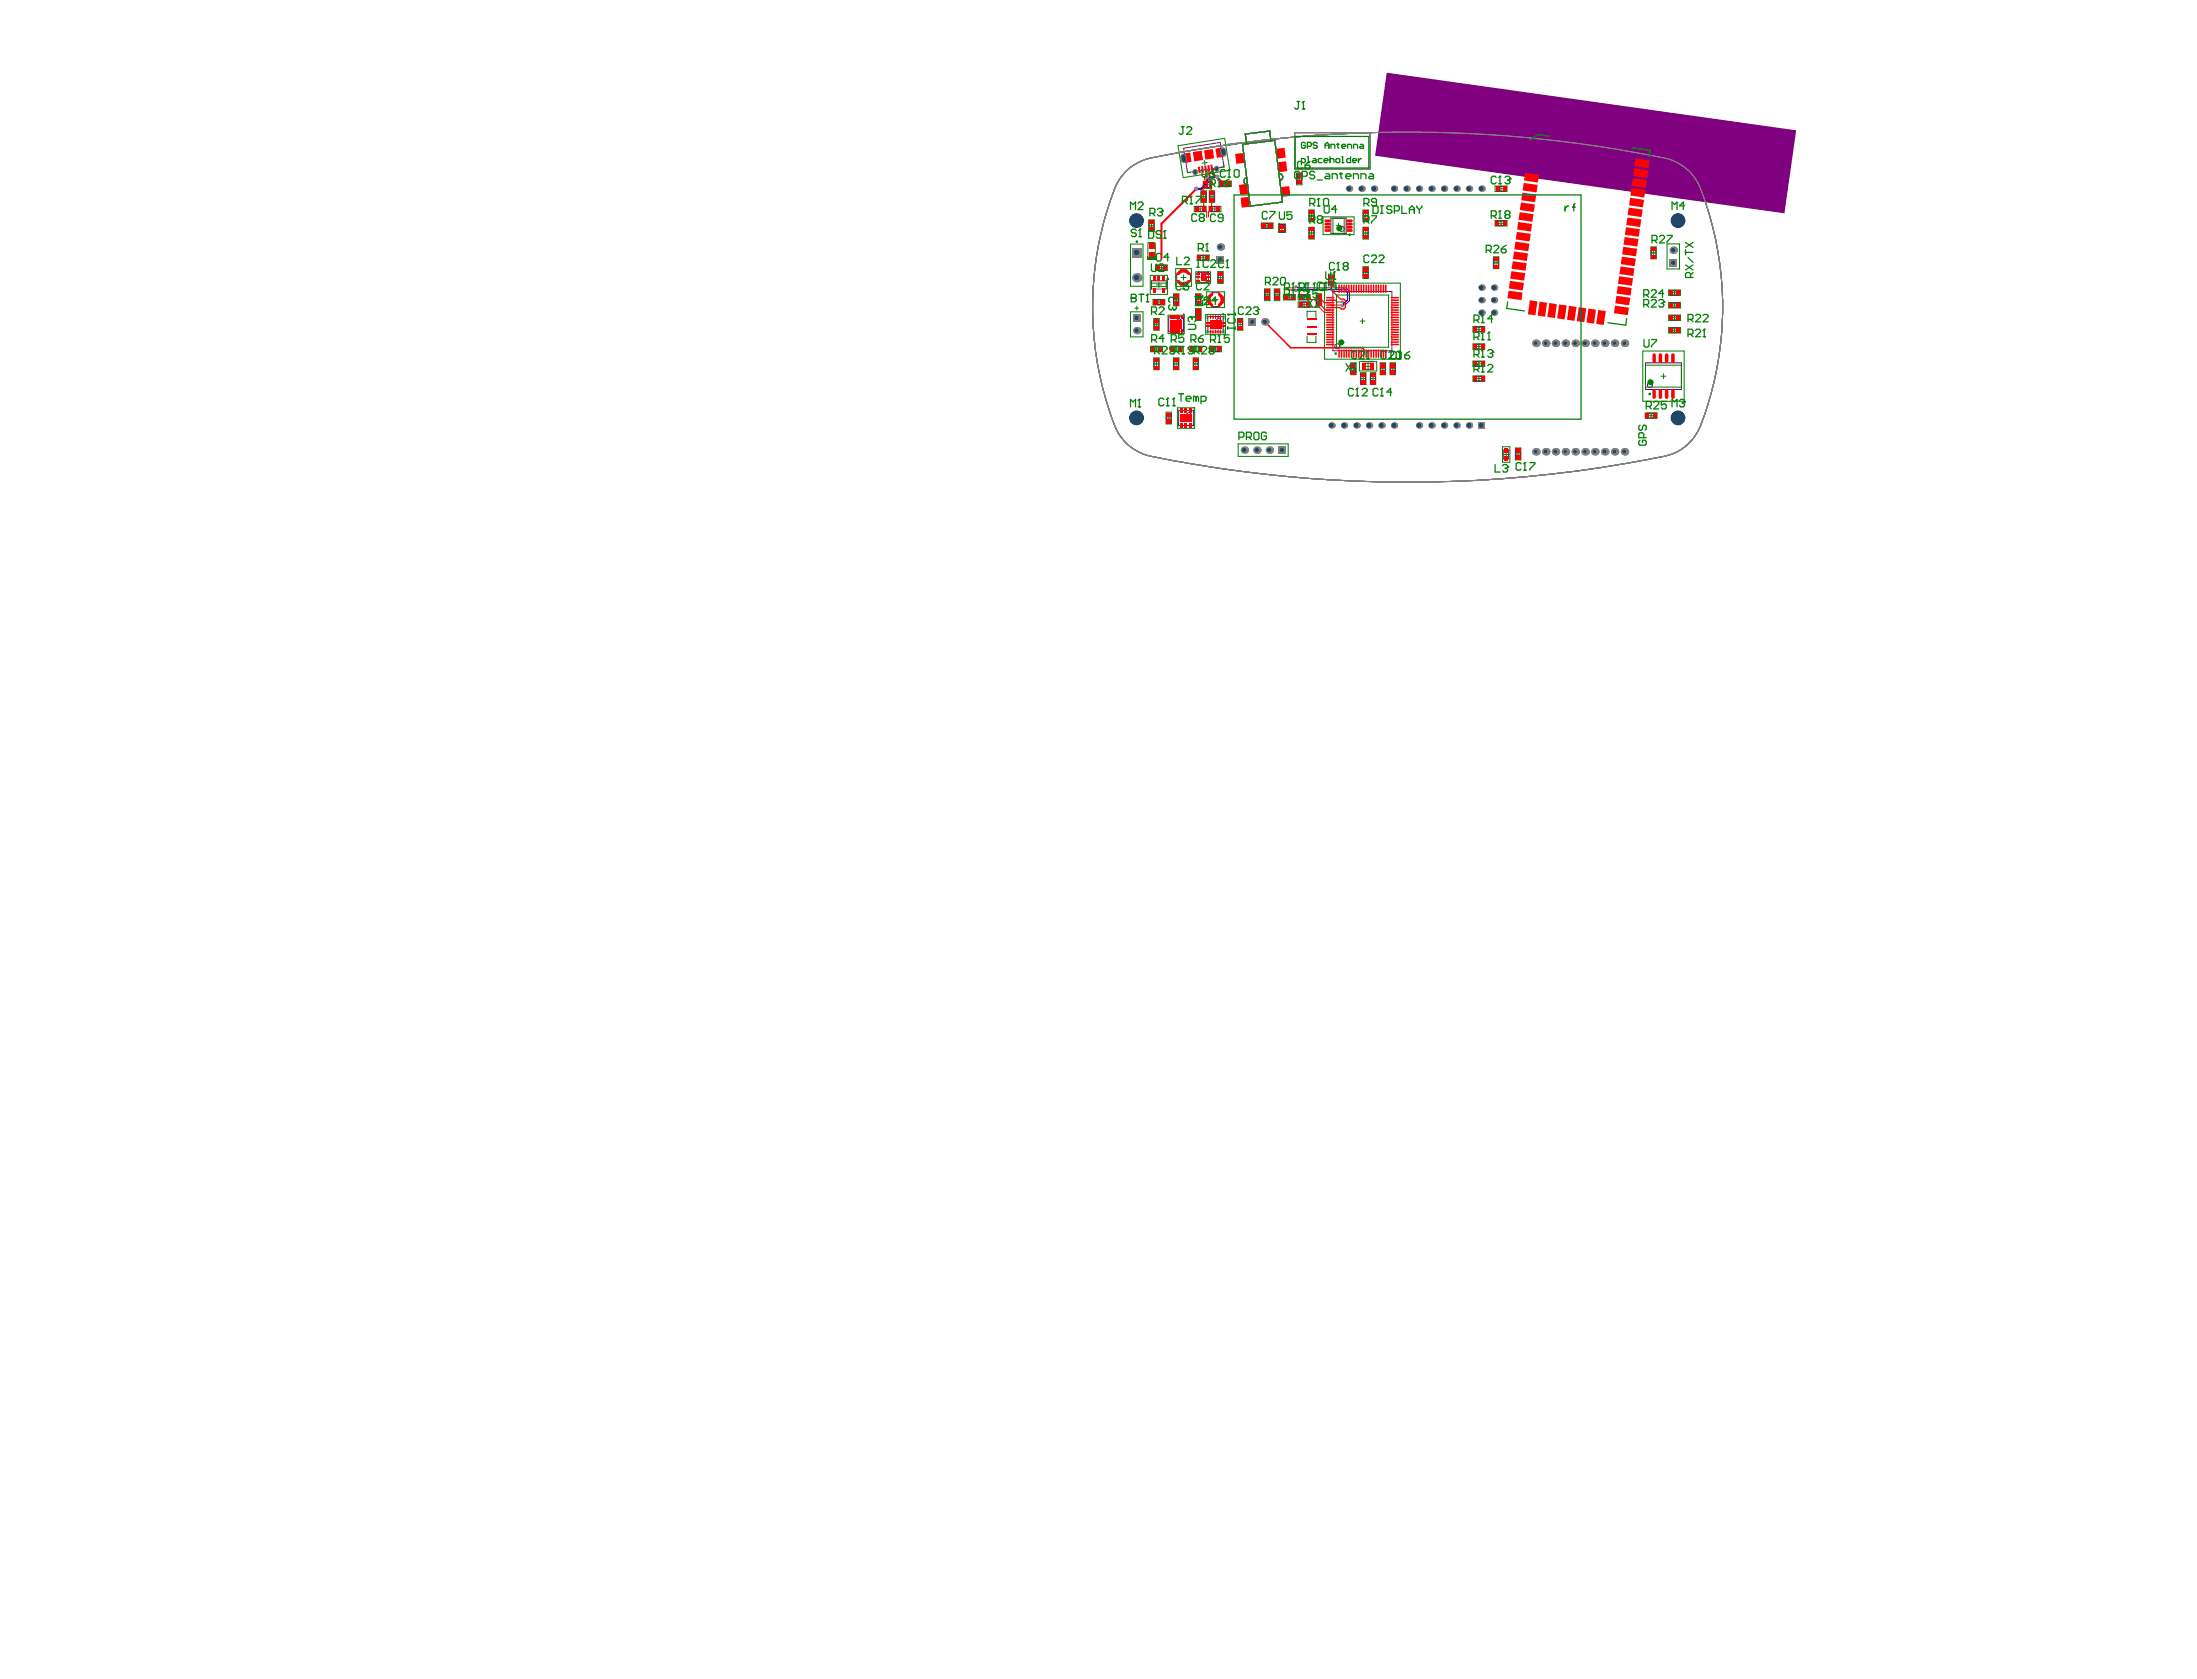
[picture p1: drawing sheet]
<svg xmlns="http://www.w3.org/2000/svg" width="271mm" height="207mm" viewBox="0 0 271 207" stroke-linecap="round" stroke-linejoin="round" font-family="sans-serif">
<path d="M153.2 17.8l4-.5 .9 7.6-3.9 .5zM153.6 16.5l3-.3 .1 1.2-3 .3zM159.6 16.3h9.3v4.5h-9.3zM139 21l.9-.7a6.3 6.3 0 0 1 2-.8 156.8 156.8 0 0 1 64.2 .2 6.3 6.3 0 0 1 3.9 4.3 40.3 40.3 0 0 1-.5 28.9 6.1 6.1 0 0 1-4.2 3.4 157.8 157.8 0 0 1-63.8-.1 6.3 6.3 0 0 1-4.3-4.5 40 40 0 0 1 .7-29.3zM153.5 22l.2-.1 .1 .9a.44 .44 0 0 1-.4-.3 .44 .44 0 0 1 .1-.5zM157.7 21.4a.43 .43 0 0 1 .5 .4 .43 .43 0 0 1-.4 .5z" fill="none" stroke="#808080" stroke-width=".12"/>
<g fill="none" stroke="#008000" stroke-width=".12">
<path d="M145.3 18l5.7-.9 .7 3.9-5.8 .9zM148.5 19.8l.1 .6M151.3 17.9l-6 .9M151.4 17.9h.1M151.4 17.8h.1M151.5 17.8l-.1 .1M151.5 17.9h-.1M151.6 17.8v.1l-.1-.1M151.7 17.9h-.1M151.7 17.8h-.1v.1M151.7 17.8v.1M151.8 17.8h.1"/>
<path d="M151.8 17.8v.1M152 17.8h.1l-.1-.1v.2M152.2 17.8v-.1l-.1 .1M152.3 17.7h-.1l.1 .1M152.3 17.7h.1M152.3 17.7h-.1M152.4 17.7v.1zM152.6 17.7h-.1l.1 .1M141.7 27.1h.6v1.5h-.6zM141.7 27.8h.6M141.9 34h2.1v2.3h-2.1zM142 27.6v.5"/>
<path d="M142.2 36.9h1.4v.7h-1.4zM142.3 39.3h.6v1.4h-.6zM142.5 32.7h1.4v.6h-1.4zM142.6 39.7v.6M142.6 35.1h.6M142.6 37.3h.6M142.9 34.8v.6M142.9 37v.6M142.9 33h.6M143.2 32.7v.6M144 38.9h2v2.2h-2zM144.7 36.2h.7v1.5h-.7z"/>
<path d="M144.8 37h.5M145 33.1h1.9v2.2h-1.9zM145 36.7v.6M145 39.7v.6M145.6 34.2h.7M146 33.9v.6M147.3 25.4h1.4v.7h-1.4zM147.4 36.2h.7v1.5h-.7zM147.4 38.1h.7v1.4h-.7zM147.5 33.5h1.8v1.4h-1.8zM147.5 37h.6M147.5 38.8h.6"/>
<path d="M147.6 31.5h1.5v.6h-1.5zM147.7 25.8h.6M147.8 36.7v.6M147.8 38.5v.6M148 25.5v.6M148.1 34.2h.6M148.1 31.8h.6M148.1 23.5h.7v1.5h-.7zM148.1 24.3h.6M148.4 31.5v.6M148.4 33.9v.6M148.4 22.4h1v.8h-1z"/>
<path d="M148.4 24v.6M148.6 22.8h.6M148.7 38.8h2.4v2.4h-2.4zM148.8 36h2.2v1.9h-2.2zM148.9 20l-.6 .1M148.9 22.5v.6M149.1 25.4h1.5v.7h-1.5zM149.1 23.5h.7v1.5h-.7zM149.2 24.3h.5M149.5 24v.6M149.5 25.8h.6M149.6 37h.6"/>
<path d="M149.8 25.5v.6M149.9 36.7v.6M150.2 33.5h.6v1.5h-.6zM150.2 34.2h.6M150.4 22.3h1.4v.7h-1.4zM150.5 33.9v.6M150.8 22.7h.6M151.1 22.4v.6M152.6 39.3h.7v1.4h-.7zM152.9 39.7v.6M155.5 27.5h1.5v.7h-1.5zM155.9 35.6h.7v1.5h-.7z"/>
<path d="M156 36.4h.6M156 27.8h.6M156.3 27.6v.5M156.3 36.1v.6M157.1 35.6h.7v1.5h-.7zM157.2 36.4h.6M157.5 36.1v.6M157.7 27.6h.8v1.1h-.8zM157.8 28.1h.6M158.1 27.8v.6M158.3 36.3h1.4v.7h-1.4zM158.7 36.7h.6"/>
<path d="M159 36.4v.5M159.9 21.3h.7v1.5h-.7zM159.9 22.1h.6M160.1 36.3h1.5v.7h-1.5zM160.1 37.2h1.5v.7h-1.5zM160.2 21.8v.5M160.5 36.7h.6M160.5 37.6h.6M160.8 36.4v.5M160.8 37.3v.6M161.4 28h.7v1.5h-.7zM161.4 25.9h.7v1.4h-.7z"/>
<path d="M161.4 28.8h.6M161.4 26.6h.6M161.7 26.3v.6M161.7 28.5v.5M162.3 36.2h.7v1.5h-.7zM162.4 37h.5M162.7 36.7v.6M163.2 26.7h3.8v2.2h-3.8zM163.3 34.9h9.4v9.4h-9.4zM163.8 33.8h.7v1.5h-.7zM163.9 34.5h.6M164.2 34.2v.6"/>
<path d="M164.8 27.8h.6M165.1 27.5v.6M167.7 39.6h.6M168 39.3v.6M168.1 32.9h.6v1.4h-.6zM168.1 28h.6v1.5h-.6zM168.1 25.9h.6v1.4h-.6zM168.1 33.6h.6M168.1 28.8h.6M168.1 26.6h.6M168.4 26.3v.6M168.4 28.5v.5"/>
<path d="M168.4 33.3v.6M184.2 31.7h.6v1.4h-.6zM184.2 32.4h.6M184.4 22.9h1.4v.7h-1.4zM184.4 27.2h1.4v.7h-1.4zM184.5 32.1v.6M184.8 27.5h.6M184.8 23.3h.6M185.1 23v.6M185.1 27.2v.6M203.6 30.5h.7v1.4h-.7zM203.6 31.2h.6"/>
<path d="M203.9 30.9v.6M205.8 35.8h1.4v.6h-1.4zM205.8 37.3h1.4v.7h-1.4zM205.8 38.9h1.4v.6h-1.4zM206.2 39.2h.6M206.2 37.6h.6M206.2 36.1h.6M206.5 35.8v.6M206.5 37.4v.5M206.5 38.9v.6M141.9 42.7h1.4v.7h-1.4zM142.3 44.1h.6v1.5h-.6z"/>
<path d="M142.3 44.9h.6M142.3 43h.6M142.3 40h.6M142.6 42.8v.5M142.6 44.6v.6M143.8 50.8h.7v1.5h-.7zM143.8 51.6h.6M144.1 51.3v.6M144.3 42.7h1.5v.7h-1.5zM144.7 44.1h.7v1.5h-.7zM144.7 40h.7M144.8 44.9h.5"/>
<path d="M144.8 43h.5M145 42.8v.5M145 44.6v.6M145.2 50.3h2.1v2.5h-2.1zM146 51.6h.6M146.3 51.3v.6M146.7 42.7h1.5v.7h-1.5zM147.1 44.1h.7v1.5h-.7zM147.2 44.9h.6M147.2 43h.6M147.5 42.8v.5M147.5 44.6v.6"/>
<path d="M149.2 42.7h1.4v.7h-1.4zM149.6 43h.6M149.9 42.8v.5M152.6 40h.6M166.6 44.7h.6v1.5h-.6zM166.6 45.5h.6M166.9 45.2v.6M167.6 44.6h2.2v1.2h-2.2zM167.8 46h.6v1.4h-.6zM167.8 46.7h.6M168.1 46.4v.6M168.4 45.2h.6"/>
<path d="M168.7 44.9v.6M169 46h.7v1.4h-.7zM169 46.7h.6M169.3 46.4v.6M170.2 44.7h.7v1.5h-.7zM170.3 45.5h.5M170.5 45.2v.6M171.4 44.7h.7v1.5h-.7zM171.5 45.5h.5M171.7 45.2v.6M181.6 40.3h1.5v.6h-1.5zM181.6 42.4h1.5v.7h-1.5z"/>
<path d="M181.6 44.5h1.5v.7h-1.5zM181.6 46.4h1.5v.6h-1.5zM182.1 44.9h.6M182.1 46.7h.6M182.1 42.7h.6M182.1 40.6h.6M182.4 40.3v.6M182.4 42.5v.5M182.4 44.6v.6M182.4 46.4v.6M185.3 55.1h.9v1.9h-.9zM185.4 56.1h.6"/>
<path d="M185.7 55.7v.7M186.9 55.3h.7v1.4h-.7zM186.9 56h.6M187.2 55.7v.6M202.6 43.3h5.1v6.2h-5.1zM202.9 50.9h1.4v.7h-1.4zM203.3 51.3h.6M203.6 51v.5M204.8 46.4h.6M205.1 46.1v.6M205.8 40.4h1.4v.7h-1.4zM206.2 40.7h.6"/>
<path d="M206.5 40.5v.5"/>
</g>
<g fill="none" stroke="#800080" stroke-width=".12">
<path d="M146 18.3l4.5-.7 .4 3-4.5 .7zM141.7 27.3h.6v1.1h-.6zM142 34.6h1.8v1h-1.8zM142.3 39.5h.6v1h-.6zM142.4 37h1.1v.6h-1.1zM142.7 32.7h1v.6h-1zM144.1 39.1h1.9v1.8h-1.9zM144.8 36.4h.5v1.1h-.5zM147.5 36.4h.6v1.1h-.6zM147.5 25.5h1v.6h-1zM147.5 38.3h.6v1h-.6zM147.7 33.6h1.3v1.3h-1.3z"/>
<path d="M147.9 31.5h1v.6h-1zM148.1 23.7h.6v1.1h-.6zM148.5 22.5h.9v.6h-.9zM149 39.1h1.8v1.8h-1.8zM149.2 23.7h.5v1.1h-.5zM149.3 25.5h1.1v.6h-1.1zM150.2 33.7h.6v1.1h-.6zM150.6 22.4h1v.6h-1zM152.6 39.5h.6v1h-.6zM155.7 27.6h1.1v.5h-1.1zM156 35.8h.6v1.1h-.6zM157.2 35.8h.6v1.1h-.6z"/>
<path d="M157.8 27.7h.6v.9h-.6zM158.5 36.4h1v.5h-1zM159.9 21.5h.6v1.1h-.6zM160.3 37.3h1.1v.6h-1.1zM160.3 36.4h1v.5h-1zM161.4 28.2h.6v1.1h-.6zM161.4 26.1h.6v1h-.6zM162.4 36.4h.5v1.1h-.5zM163.9 34h.6v1.1h-.6zM164.1 26.9h1.9v1.9h-1.9zM164.4 36h7.3v7.3h-7.3zM168.1 33.1h.6v1h-.6z"/>
<path d="M168.1 28.2h.6v1.1h-.6zM168.1 26.1h.6v1h-.6zM184.2 31.9h.6v1h-.6zM184.6 23h1v.6h-1zM184.6 27.2h1v.6h-1zM203.6 30.7h.6v1h-.6zM206 38.9h1v.6h-1zM206 35.8h1v.6h-1zM206 37.4h1v.5h-1zM142.1 42.8h1v.5h-1zM142.3 44.4h.6v1h-.6zM143.8 51h.6v1.1h-.6z"/>
<path d="M144.5 42.8h1.1v.5h-1.1zM144.8 44.4h.5v1h-.5zM145.4 50.6h1.8v1.9h-1.8zM147 42.8h1v.5h-1zM147.2 44.4h.6v1h-.6zM149.4 42.8h1v.5h-1zM166.6 44.9h.6v1.1h-.6zM167.8 46.2h.6v1h-.6zM168.1 44.8h1.3v.8h-1.3zM169 46.2h.6v1h-.6zM170.3 44.9h.5v1.1h-.5zM171.5 44.9h.5v1.1h-.5z"/>
<path d="M181.9 40.3h1v.6h-1zM181.9 42.5h1v.5h-1zM181.9 44.6h1v.6h-1zM181.9 46.4h1v.6h-1zM185.4 55.5h.6v1.1h-.6zM186.9 55.5h.6v1h-.6zM202.9 44.7h4.5v3.3h-4.5zM203.1 51h1v.5h-1zM206 40.5h1v.5h-1z"/>
<circle cx="145.4" cy="39.6" r=".31"/>
<circle cx="146" cy="34.2" r=".92"/>
<circle cx="148.5" cy="34.4" r=".25"/>
<circle cx="149.9" cy="37" r=".92"/>
<circle cx="150.3" cy="39.6" r=".31"/>
<circle cx="165.5" cy="28.2" r=".31"/>
<circle cx="146.6" cy="51.2" r=".31"/>
<circle cx="164.9" cy="42.7" r=".31"/>
<circle cx="203.5" cy="47.5" r=".31"/>
</g>
<path d="M171 9l50.5 7.1-1.4 10.2-50.5-7.1z" fill-rule="evenodd" fill="#800080"/>
<g fill="#a6968d">
<path d="M146.5 51.2l.1 .1z"/>
<path d="M145.9 51.2l.1 .1z"/>
<circle cx="149.4" cy="40.3" r=".05"/>
<circle cx="150.3" cy="40.3" r=".05"/>
<circle cx="149.9" cy="40" r=".05"/>
<circle cx="165.5" cy="37.7" r=".08"/>
<circle cx="165.5" cy="37.2" r=".08"/>
<circle cx="147.5" cy="23.3" r=".17"/>
<circle cx="150.1" cy="21.8" r=".17"/>
<circle cx="148.9" cy="21.9" r=".08"/>
<circle cx="159.8" cy="35.9" r=".07"/>
<circle cx="146.5" cy="51.9" r=".05"/>
<circle cx="145.9" cy="51.9" r=".05"/>
<circle cx="148.3" cy="34.5" r=".05"/>
<circle cx="148.3" cy="34" r=".05"/>
<circle cx="145.3" cy="39.7" r=".04"/>
<circle cx="144.7" cy="40.3" r=".05"/>
<circle cx="159.8" cy="35.4" r=".07"/>
</g>
<path d="M153.2 17.8l4-.5 .9 7.6-3.9 .5zM153.6 16.5l3-.3 .1 1.2-3 .3zM159.6 16.3h9.3v4.5h-9.3zM139 21l.9-.7a6.3 6.3 0 0 1 2-.8 156.8 156.8 0 0 1 64.2 .2 6.3 6.3 0 0 1 3.9 4.3 40.3 40.3 0 0 1-.5 28.9 6.1 6.1 0 0 1-4.2 3.4 157.8 157.8 0 0 1-63.8-.1 6.3 6.3 0 0 1-4.3-4.5 40 40 0 0 1 .7-29.3zM153.5 22l.2-.1 .1 .9a.44 .44 0 0 1-.4-.3 .44 .44 0 0 1 .1-.5zM157.7 21.4a.43 .43 0 0 1 .5 .4 .43 .43 0 0 1-.4 .5z" fill="none" stroke="#808080" stroke-width=".12"/>
<path d="M150.1 21.8l-1.2 .1v.6l-.7 .8h-.7" fill="none" stroke="#00f" stroke-width=".25"/>
<path d="M159.8 35.4l.2 .1h6l.4 .4v1.2l-.5 .5h-.2l-.1 .1M159.8 35.9l.2-.2h5.9l.3 .3v1l-.4 .4-.2-.1M165.6 37.3h.1M165.6 37.7h.1" fill="none" stroke="#00f" stroke-width=".12"/>
<circle cx="149.4" cy="40.3" r=".14" fill="#808080"/>
<circle cx="149.4" cy="40.3" r=".05" fill="#a6968d"/>
<circle cx="149.4" cy="39.7" r=".14" fill="#808080"/>
<circle cx="150.3" cy="39.7" r=".13" fill="#808080"/>
<circle cx="150.3" cy="40.3" r=".14" fill="#808080"/>
<circle cx="150.3" cy="40.3" r=".05" fill="#a6968d"/>
<circle cx="149.9" cy="40" r=".14" fill="#808080"/>
<circle cx="149.9" cy="40" r=".05" fill="#a6968d"/>
<circle cx="165.5" cy="37.7" r=".18" fill="#808080"/>
<circle cx="165.5" cy="37.7" r=".08" fill="#a6968d"/>
<circle cx="165.5" cy="37.2" r=".18" fill="#808080"/>
<circle cx="165.5" cy="37.2" r=".08" fill="#a6968d"/>
<circle cx="147.5" cy="23.3" r=".25" fill="#808080"/>
<circle cx="147.5" cy="23.3" r=".17" fill="#a6968d"/>
<circle cx="150.1" cy="21.8" r=".25" fill="#808080"/>
<circle cx="150.1" cy="21.8" r=".17" fill="#a6968d"/>
<circle cx="148.9" cy="21.9" r=".2" fill="#808080"/>
<circle cx="148.9" cy="21.9" r=".08" fill="#a6968d"/>
<circle cx="159.8" cy="35.9" r=".18" fill="#808080"/>
<circle cx="159.8" cy="35.9" r=".07" fill="#a6968d"/>
<circle cx="146.5" cy="51.2" r=".14" fill="#808080"/>
<path d="M146.5 51.2l.1 .1z" fill="#a6968d"/>
<circle cx="146.5" cy="51.9" r=".14" fill="#808080"/>
<circle cx="146.5" cy="51.9" r=".05" fill="#a6968d"/>
<circle cx="145.9" cy="51.2" r=".14" fill="#808080"/>
<path d="M145.9 51.2l.1 .1z" fill="#a6968d"/>
<circle cx="145.9" cy="51.9" r=".14" fill="#808080"/>
<circle cx="145.9" cy="51.9" r=".05" fill="#a6968d"/>
<circle cx="148.3" cy="34.5" r=".14" fill="#808080"/>
<circle cx="148.3" cy="34.5" r=".05" fill="#a6968d"/>
<circle cx="148.4" cy="34" r=".13" fill="#808080"/>
<circle cx="148.3" cy="34" r=".05" fill="#a6968d"/>
<circle cx="145.3" cy="39.7" r=".13" fill="#808080"/>
<circle cx="145.3" cy="39.7" r=".04" fill="#a6968d"/>
<circle cx="145.3" cy="40.3" r=".14" fill="#808080"/>
<circle cx="144.7" cy="39.7" r=".14" fill="#808080"/>
<circle cx="144.7" cy="40.3" r=".14" fill="#808080"/>
<circle cx="144.7" cy="40.3" r=".05" fill="#a6968d"/>
<circle cx="159.8" cy="35.4" r=".18" fill="#808080"/>
<circle cx="159.8" cy="35.4" r=".07" fill="#a6968d"/>
<circle cx="184.3" cy="37" r=".39" fill="#808080"/>
<circle cx="184.2" cy="37" r=".29" fill="#1f4769"/>
<circle cx="189.4" cy="55.7" r=".46" fill="#808080"/>
<circle cx="189.4" cy="55.7" r=".22" fill="#1f4769"/>
<circle cx="190.6" cy="55.7" r=".46" fill="#808080"/>
<circle cx="190.6" cy="55.7" r=".22" fill="#1f4769"/>
<circle cx="191.8" cy="55.7" r=".46" fill="#808080"/>
<circle cx="191.8" cy="55.7" r=".22" fill="#1f4769"/>
<circle cx="193" cy="55.7" r=".46" fill="#808080"/>
<circle cx="193" cy="55.7" r=".22" fill="#1f4769"/>
<circle cx="194.3" cy="55.7" r=".46" fill="#808080"/>
<circle cx="194.2" cy="55.7" r=".22" fill="#1f4769"/>
<circle cx="195.5" cy="55.7" r=".46" fill="#808080"/>
<circle cx="195.4" cy="55.7" r=".22" fill="#1f4769"/>
<circle cx="196.7" cy="55.7" r=".46" fill="#808080"/>
<circle cx="196.6" cy="55.7" r=".22" fill="#1f4769"/>
<circle cx="197.9" cy="55.7" r=".46" fill="#808080"/>
<circle cx="197.9" cy="55.7" r=".22" fill="#1f4769"/>
<circle cx="199.1" cy="55.7" r=".46" fill="#808080"/>
<circle cx="199.1" cy="55.7" r=".22" fill="#1f4769"/>
<path d="M147.4 21.2v.1" fill="none" stroke="#808080" stroke-width=".63"/>
<path d="M147.4 21.2v.1" fill="none" stroke="#1f4769" stroke-width=".4"/>
<circle cx="153.5" cy="55.5" r=".45" fill="#808080"/>
<circle cx="153.4" cy="55.5" r=".26" fill="#1f4769"/>
<circle cx="156" cy="39.7" r=".45" fill="#808080"/>
<circle cx="156" cy="39.7" r=".26" fill="#1f4769"/>
<circle cx="165.8" cy="52.5" r=".39" fill="#808080"/>
<circle cx="165.7" cy="52.5" r=".29" fill="#1f4769"/>
<circle cx="167.3" cy="52.5" r=".39" fill="#808080"/>
<circle cx="167.3" cy="52.5" r=".29" fill="#1f4769"/>
<circle cx="171.9" cy="52.5" r=".39" fill="#808080"/>
<circle cx="171.9" cy="52.5" r=".29" fill="#1f4769"/>
<circle cx="178.1" cy="52.5" r=".39" fill="#808080"/>
<circle cx="178" cy="52.5" r=".29" fill="#1f4769"/>
<circle cx="179.6" cy="52.5" r=".39" fill="#808080"/>
<circle cx="179.6" cy="52.5" r=".29" fill="#1f4769"/>
<circle cx="184.3" cy="35.5" r=".39" fill="#808080"/>
<circle cx="184.2" cy="35.5" r=".29" fill="#1f4769"/>
<circle cx="189.4" cy="42.3" r=".46" fill="#808080"/>
<circle cx="189.4" cy="42.3" r=".22" fill="#1f4769"/>
<circle cx="190.6" cy="42.3" r=".46" fill="#808080"/>
<circle cx="190.6" cy="42.3" r=".22" fill="#1f4769"/>
<circle cx="191.8" cy="42.3" r=".46" fill="#808080"/>
<circle cx="191.8" cy="42.3" r=".22" fill="#1f4769"/>
<circle cx="193" cy="42.3" r=".46" fill="#808080"/>
<circle cx="193" cy="42.3" r=".22" fill="#1f4769"/>
<circle cx="194.3" cy="42.3" r=".46" fill="#808080"/>
<circle cx="194.2" cy="42.3" r=".22" fill="#1f4769"/>
<circle cx="195.5" cy="42.3" r=".46" fill="#808080"/>
<circle cx="195.4" cy="42.3" r=".22" fill="#1f4769"/>
<circle cx="196.7" cy="42.3" r=".46" fill="#808080"/>
<circle cx="196.6" cy="42.3" r=".22" fill="#1f4769"/>
<circle cx="197.9" cy="42.3" r=".46" fill="#808080"/>
<circle cx="197.9" cy="42.3" r=".22" fill="#1f4769"/>
<circle cx="199.1" cy="42.3" r=".46" fill="#808080"/>
<circle cx="199.1" cy="42.3" r=".22" fill="#1f4769"/>
<circle cx="169.5" cy="23.3" r=".39" fill="#808080"/>
<circle cx="169.4" cy="23.3" r=".29" fill="#1f4769"/>
<circle cx="171.9" cy="23.3" r=".39" fill="#808080"/>
<circle cx="171.9" cy="23.3" r=".29" fill="#1f4769"/>
<circle cx="173.5" cy="23.3" r=".39" fill="#808080"/>
<circle cx="173.4" cy="23.3" r=".29" fill="#1f4769"/>
<circle cx="178.1" cy="23.3" r=".39" fill="#808080"/>
<circle cx="178" cy="23.3" r=".29" fill="#1f4769"/>
<circle cx="179.6" cy="23.3" r=".39" fill="#808080"/>
<circle cx="179.6" cy="23.3" r=".29" fill="#1f4769"/>
<circle cx="184.3" cy="38.6" r=".39" fill="#808080"/>
<circle cx="184.2" cy="38.6" r=".29" fill="#1f4769"/>
<circle cx="140.2" cy="40.8" r=".45" fill="#808080"/>
<circle cx="140.2" cy="40.8" r=".26" fill="#1f4769"/>
<circle cx="182.7" cy="37" r=".39" fill="#808080"/>
<circle cx="182.7" cy="37" r=".29" fill="#1f4769"/>
<circle cx="206.3" cy="30.9" r=".45" fill="#808080"/>
<circle cx="206.3" cy="30.8" r=".26" fill="#1f4769"/>
<circle cx="140.2" cy="51.6" r=".46" fill="#808080"/>
<circle cx="140.2" cy="51.5" r=".9" fill="#1f4769"/>
<path d="M139.7 38.8h.9v.9h-.9z" fill-rule="evenodd" fill="#808080"/>
<circle cx="140.2" cy="39.2" r=".26" fill="#1f4769"/>
<circle cx="140.2" cy="34.3" r=".56" fill="#808080"/>
<circle cx="140.2" cy="34.2" r=".32" fill="#1f4769"/>
<path d="M139.6 30.6h1.2v1.1h-1.2z" fill-rule="evenodd" fill="#808080"/>
<circle cx="140.2" cy="31.1" r=".32" fill="#1f4769"/>
<circle cx="140.2" cy="27.2" r=".46" fill="#808080"/>
<circle cx="140.2" cy="27.2" r=".9" fill="#1f4769"/>
<path d="M150.1 31.6h.9v.9h-.9z" fill-rule="evenodd" fill="#808080"/>
<circle cx="150.5" cy="32" r=".26" fill="#1f4769"/>
<circle cx="150.5" cy="30.5" r=".45" fill="#808080"/>
<circle cx="150.5" cy="30.5" r=".26" fill="#1f4769"/>
<path d="M150 20.8l.1 .1" fill="none" stroke="#808080" stroke-width=".63"/>
<path d="M150 20.8l.1 .1" fill="none" stroke="#1f4769" stroke-width=".4"/>
<circle cx="155" cy="55.5" r=".45" fill="#808080"/>
<circle cx="155" cy="55.5" r=".26" fill="#1f4769"/>
<path d="M154 39.2h.9v1h-.9z" fill-rule="evenodd" fill="#808080"/>
<circle cx="154.4" cy="39.7" r=".26" fill="#1f4769"/>
<path d="M157.6 55.1h.9v.9h-.9z" fill-rule="evenodd" fill="#808080"/>
<circle cx="158.1" cy="55.5" r=".26" fill="#1f4769"/>
<circle cx="156.5" cy="55.5" r=".45" fill="#808080"/>
<circle cx="156.5" cy="55.5" r=".26" fill="#1f4769"/>
<circle cx="164.2" cy="52.5" r=".39" fill="#808080"/>
<circle cx="164.2" cy="52.5" r=".29" fill="#1f4769"/>
<circle cx="170.4" cy="52.5" r=".39" fill="#808080"/>
<circle cx="170.3" cy="52.5" r=".29" fill="#1f4769"/>
<circle cx="168.8" cy="52.5" r=".39" fill="#808080"/>
<circle cx="168.8" cy="52.5" r=".29" fill="#1f4769"/>
<circle cx="175" cy="52.5" r=".39" fill="#808080"/>
<circle cx="175" cy="52.5" r=".29" fill="#1f4769"/>
<circle cx="176.5" cy="52.5" r=".39" fill="#808080"/>
<circle cx="176.5" cy="52.5" r=".29" fill="#1f4769"/>
<path d="M182.3 52.1h.8v.8h-.8z" fill-rule="evenodd" fill="#808080"/>
<circle cx="182.7" cy="52.5" r=".29" fill="#1f4769"/>
<circle cx="181.2" cy="52.5" r=".39" fill="#808080"/>
<circle cx="181.1" cy="52.5" r=".29" fill="#1f4769"/>
<circle cx="182.7" cy="35.5" r=".39" fill="#808080"/>
<circle cx="182.7" cy="35.5" r=".29" fill="#1f4769"/>
<circle cx="207" cy="51.6" r=".46" fill="#808080"/>
<circle cx="206.9" cy="51.5" r=".9" fill="#1f4769"/>
<path d="M205.9 31.9h.9v.9h-.9z" fill-rule="evenodd" fill="#808080"/>
<circle cx="206.3" cy="32.4" r=".26" fill="#1f4769"/>
<circle cx="207" cy="27.2" r=".46" fill="#808080"/>
<circle cx="206.9" cy="27.2" r=".9" fill="#1f4769"/>
<circle cx="167.9" cy="23.3" r=".39" fill="#808080"/>
<circle cx="167.9" cy="23.3" r=".29" fill="#1f4769"/>
<circle cx="166.4" cy="23.3" r=".39" fill="#808080"/>
<circle cx="166.3" cy="23.3" r=".29" fill="#1f4769"/>
<circle cx="175" cy="23.3" r=".39" fill="#808080"/>
<circle cx="175" cy="23.3" r=".29" fill="#1f4769"/>
<circle cx="176.5" cy="23.3" r=".39" fill="#808080"/>
<circle cx="176.5" cy="23.3" r=".29" fill="#1f4769"/>
<circle cx="182.7" cy="38.6" r=".39" fill="#808080"/>
<circle cx="182.7" cy="38.6" r=".29" fill="#1f4769"/>
<circle cx="182.7" cy="23.3" r=".39" fill="#808080"/>
<circle cx="182.7" cy="23.3" r=".29" fill="#1f4769"/>
<circle cx="181.2" cy="23.3" r=".39" fill="#808080"/>
<circle cx="181.1" cy="23.3" r=".29" fill="#1f4769"/>
<circle cx="200.3" cy="55.7" r=".46" fill="#808080"/>
<circle cx="200.3" cy="55.7" r=".22" fill="#1f4769"/>
<path d="M145.9 19.3l.1 .4" fill="none" stroke="#808080" stroke-width=".74"/>
<path d="M145.9 19.3l.1 .4" fill="none" stroke="#1f4769" stroke-width=".49"/>
<circle cx="200.3" cy="42.3" r=".46" fill="#808080"/>
<circle cx="200.3" cy="42.3" r=".22" fill="#1f4769"/>
<path d="M150.8 18.6l.1 .4" fill="none" stroke="#808080" stroke-width=".74"/>
<path d="M150.8 18.6l.1 .4" fill="none" stroke="#1f4769" stroke-width=".49"/>
<g fill="#f00">
<path d="M149.4 36h.2v.4a.61 .61 0 0 0 0 1.1v.4h-.2l-.5-.6v-.7z"/>
<path d="M150.2 36h.2l.5 .6v.7l-.5 .6h-.2v-.4a.61 .61 0 0 0 0-1.1z"/>
<path d="M145.6 33.2h.7l.6 .5v.2h-.4a.6 .6 0 0 0-1.1 0h-.4v-.2z"/>
<path d="M145 34.5h.4a.6 .6 0 0 0 1.1 0h.4v.2l-.6 .6h-.7l-.6-.6z"/>
</g>
<path d="M153.2 17.8l4-.5 .9 7.6-3.9 .5zM153.6 16.5l3-.3 .1 1.2-3 .3zM159.6 16.3h9.3v4.5h-9.3zM153.5 22l.2-.1 .1 .9a.44 .44 0 0 1-.4-.3 .44 .44 0 0 1 .1-.5zM157.7 21.4a.43 .43 0 0 1 .5 .4 .43 .43 0 0 1-.4 .5z" fill="none" stroke="#808080" stroke-width=".12"/>
<g fill="none" stroke="#f00" stroke-width=".12">
<path d="M148.4 25.4h.1M148.4 24.7v1.1l.4 .3v.8M148.7 20.8v.8l-.2 .2 .1 .8-.2 .2v1M149.1 20.8v.8l.4 .4v.8l-.3 .2v.2l.3 .3M149.5 23.5h.1M149.5 23.5v.3M149.5 24.7l-.1 1.1-.4 .3v.6M158.5 35.7h1.2l.1 .2M159.8 35.4l-.1 .1h-1.1M161.2 37.6l.4 .3h1.1l.6 .6h.7M161.3 36.7h.1l.3 .3h1.3M162.3 37h.1"/>
<path d="M164 37h.7l.2 .3h.7M164 37.6h1.4l.2 .1"/>
</g>
<path d="M147.5 23.3l-4.3 4.3v4.3M149.5 20.7l.1 .9 1.1 .9v.2" fill="none" stroke="#f00" stroke-width=".25"/>
<path d="M148.9 21.9l.3 .3v.4M161.3 36.7v.1M162.7 37.4l.8 .8h.5M163 37l.3 .3h.7M164.2 35v.8l1.1 1.1h.4l.2 .2v.8l-.2 .2h-.3l-.2-.2h-1.2" fill="none" stroke="#f00" stroke-width=".15"/>
<path d="M156 39.7l3.2 3.2h8.8l.2 .2v.5" fill="none" stroke="#f00" stroke-width=".19"/>
<g fill="#f00">
<path d="M148.7 39.8h.5v.1h-.5z" fill-rule="evenodd"/>
<path d="M150.6 39.8h.5v.1h-.5z" fill-rule="evenodd"/>
<path d="M148.7 40.1h.5v.2h-.5z" fill-rule="evenodd"/>
<path d="M150.6 40.1h.5v.2h-.5z" fill-rule="evenodd"/>
<path d="M149.9 18.3l.9-.1 .1 1.1-.8 .2z" fill-rule="evenodd"/>
<path d="M145.9 19l.9-.2 .1 1.2-.9 .1z" fill-rule="evenodd"/>
</g>
<circle cx="149.4" cy="40.3" r=".14" fill="#808080"/>
<circle cx="149.4" cy="40.3" r=".05" fill="#a6968d"/>
<circle cx="149.4" cy="39.7" r=".14" fill="#808080"/>
<circle cx="150.3" cy="39.7" r=".13" fill="#808080"/>
<circle cx="150.3" cy="40.3" r=".14" fill="#808080"/>
<circle cx="150.3" cy="40.3" r=".05" fill="#a6968d"/>
<circle cx="149.9" cy="40" r=".14" fill="#808080"/>
<circle cx="149.9" cy="40" r=".05" fill="#a6968d"/>
<circle cx="165.5" cy="37.7" r=".18" fill="#808080"/>
<circle cx="165.5" cy="37.7" r=".08" fill="#a6968d"/>
<circle cx="165.5" cy="37.2" r=".18" fill="#808080"/>
<circle cx="165.5" cy="37.2" r=".08" fill="#a6968d"/>
<circle cx="147.5" cy="23.3" r=".25" fill="#808080"/>
<circle cx="147.5" cy="23.3" r=".17" fill="#a6968d"/>
<circle cx="150.1" cy="21.8" r=".25" fill="#808080"/>
<circle cx="150.1" cy="21.8" r=".17" fill="#a6968d"/>
<circle cx="148.9" cy="21.9" r=".2" fill="#808080"/>
<circle cx="148.9" cy="21.9" r=".08" fill="#a6968d"/>
<circle cx="159.8" cy="35.9" r=".18" fill="#808080"/>
<circle cx="159.8" cy="35.9" r=".07" fill="#a6968d"/>
<circle cx="146.5" cy="51.2" r=".14" fill="#808080"/>
<path d="M146.5 51.2l.1 .1z" fill="#a6968d"/>
<circle cx="146.5" cy="51.9" r=".14" fill="#808080"/>
<circle cx="146.5" cy="51.9" r=".05" fill="#a6968d"/>
<circle cx="145.9" cy="51.2" r=".14" fill="#808080"/>
<path d="M145.9 51.2l.1 .1z" fill="#a6968d"/>
<circle cx="145.9" cy="51.9" r=".14" fill="#808080"/>
<circle cx="145.9" cy="51.9" r=".05" fill="#a6968d"/>
<circle cx="148.3" cy="34.5" r=".14" fill="#808080"/>
<circle cx="148.3" cy="34.5" r=".05" fill="#a6968d"/>
<circle cx="148.4" cy="34" r=".13" fill="#808080"/>
<circle cx="148.3" cy="34" r=".05" fill="#a6968d"/>
<circle cx="145.3" cy="39.7" r=".13" fill="#808080"/>
<circle cx="145.3" cy="39.7" r=".04" fill="#a6968d"/>
<circle cx="145.3" cy="40.3" r=".14" fill="#808080"/>
<circle cx="144.7" cy="39.7" r=".14" fill="#808080"/>
<circle cx="144.7" cy="40.3" r=".14" fill="#808080"/>
<circle cx="144.7" cy="40.3" r=".05" fill="#a6968d"/>
<circle cx="159.8" cy="35.4" r=".18" fill="#808080"/>
<circle cx="159.8" cy="35.4" r=".07" fill="#a6968d"/>
<circle cx="184.3" cy="37" r=".39" fill="#808080"/>
<circle cx="184.2" cy="37" r=".29" fill="#1f4769"/>
<circle cx="189.4" cy="55.7" r=".46" fill="#808080"/>
<circle cx="189.4" cy="55.7" r=".22" fill="#1f4769"/>
<circle cx="190.6" cy="55.7" r=".46" fill="#808080"/>
<circle cx="190.6" cy="55.7" r=".22" fill="#1f4769"/>
<circle cx="191.8" cy="55.7" r=".46" fill="#808080"/>
<circle cx="191.8" cy="55.7" r=".22" fill="#1f4769"/>
<circle cx="193" cy="55.7" r=".46" fill="#808080"/>
<circle cx="193" cy="55.7" r=".22" fill="#1f4769"/>
<circle cx="194.3" cy="55.7" r=".46" fill="#808080"/>
<circle cx="194.2" cy="55.7" r=".22" fill="#1f4769"/>
<circle cx="195.5" cy="55.7" r=".46" fill="#808080"/>
<circle cx="195.4" cy="55.7" r=".22" fill="#1f4769"/>
<circle cx="196.7" cy="55.7" r=".46" fill="#808080"/>
<circle cx="196.6" cy="55.7" r=".22" fill="#1f4769"/>
<circle cx="197.9" cy="55.7" r=".46" fill="#808080"/>
<circle cx="197.9" cy="55.7" r=".22" fill="#1f4769"/>
<circle cx="199.1" cy="55.7" r=".46" fill="#808080"/>
<circle cx="199.1" cy="55.7" r=".22" fill="#1f4769"/>
<path d="M147.4 21.2v.1" fill="none" stroke="#808080" stroke-width=".63"/>
<path d="M147.4 21.2v.1" fill="none" stroke="#1f4769" stroke-width=".4"/>
<circle cx="153.5" cy="55.5" r=".45" fill="#808080"/>
<circle cx="153.4" cy="55.5" r=".26" fill="#1f4769"/>
<circle cx="156" cy="39.7" r=".45" fill="#808080"/>
<circle cx="156" cy="39.7" r=".26" fill="#1f4769"/>
<circle cx="165.8" cy="52.5" r=".39" fill="#808080"/>
<circle cx="165.7" cy="52.5" r=".29" fill="#1f4769"/>
<circle cx="167.3" cy="52.5" r=".39" fill="#808080"/>
<circle cx="167.3" cy="52.5" r=".29" fill="#1f4769"/>
<circle cx="171.9" cy="52.5" r=".39" fill="#808080"/>
<circle cx="171.9" cy="52.5" r=".29" fill="#1f4769"/>
<circle cx="178.1" cy="52.5" r=".39" fill="#808080"/>
<circle cx="178" cy="52.5" r=".29" fill="#1f4769"/>
<circle cx="179.6" cy="52.5" r=".39" fill="#808080"/>
<circle cx="179.6" cy="52.5" r=".29" fill="#1f4769"/>
<circle cx="184.3" cy="35.5" r=".39" fill="#808080"/>
<circle cx="184.2" cy="35.5" r=".29" fill="#1f4769"/>
<circle cx="189.4" cy="42.3" r=".46" fill="#808080"/>
<circle cx="189.4" cy="42.3" r=".22" fill="#1f4769"/>
<circle cx="190.6" cy="42.3" r=".46" fill="#808080"/>
<circle cx="190.6" cy="42.3" r=".22" fill="#1f4769"/>
<circle cx="191.8" cy="42.3" r=".46" fill="#808080"/>
<circle cx="191.8" cy="42.3" r=".22" fill="#1f4769"/>
<circle cx="193" cy="42.3" r=".46" fill="#808080"/>
<circle cx="193" cy="42.3" r=".22" fill="#1f4769"/>
<circle cx="194.3" cy="42.3" r=".46" fill="#808080"/>
<circle cx="194.2" cy="42.3" r=".22" fill="#1f4769"/>
<circle cx="195.5" cy="42.3" r=".46" fill="#808080"/>
<circle cx="195.4" cy="42.3" r=".22" fill="#1f4769"/>
<circle cx="196.7" cy="42.3" r=".46" fill="#808080"/>
<circle cx="196.6" cy="42.3" r=".22" fill="#1f4769"/>
<circle cx="197.9" cy="42.3" r=".46" fill="#808080"/>
<circle cx="197.9" cy="42.3" r=".22" fill="#1f4769"/>
<circle cx="199.1" cy="42.3" r=".46" fill="#808080"/>
<circle cx="199.1" cy="42.3" r=".22" fill="#1f4769"/>
<circle cx="169.5" cy="23.3" r=".39" fill="#808080"/>
<circle cx="169.4" cy="23.3" r=".29" fill="#1f4769"/>
<circle cx="171.9" cy="23.3" r=".39" fill="#808080"/>
<circle cx="171.9" cy="23.3" r=".29" fill="#1f4769"/>
<circle cx="173.5" cy="23.3" r=".39" fill="#808080"/>
<circle cx="173.4" cy="23.3" r=".29" fill="#1f4769"/>
<circle cx="178.1" cy="23.3" r=".39" fill="#808080"/>
<circle cx="178" cy="23.3" r=".29" fill="#1f4769"/>
<circle cx="179.6" cy="23.3" r=".39" fill="#808080"/>
<circle cx="179.6" cy="23.3" r=".29" fill="#1f4769"/>
<circle cx="184.3" cy="38.6" r=".39" fill="#808080"/>
<circle cx="184.2" cy="38.6" r=".29" fill="#1f4769"/>
<circle cx="140.2" cy="40.8" r=".45" fill="#808080"/>
<circle cx="140.2" cy="40.8" r=".26" fill="#1f4769"/>
<circle cx="182.7" cy="37" r=".39" fill="#808080"/>
<circle cx="182.7" cy="37" r=".29" fill="#1f4769"/>
<circle cx="206.3" cy="30.9" r=".45" fill="#808080"/>
<circle cx="206.3" cy="30.8" r=".26" fill="#1f4769"/>
<circle cx="140.2" cy="51.6" r=".46" fill="#808080"/>
<circle cx="140.2" cy="51.5" r=".9" fill="#1f4769"/>
<path d="M139.7 38.8h.9v.9h-.9z" fill-rule="evenodd" fill="#808080"/>
<circle cx="140.2" cy="39.2" r=".26" fill="#1f4769"/>
<circle cx="140.2" cy="34.3" r=".56" fill="#808080"/>
<circle cx="140.2" cy="34.2" r=".32" fill="#1f4769"/>
<path d="M139.6 30.6h1.2v1.1h-1.2z" fill-rule="evenodd" fill="#808080"/>
<circle cx="140.2" cy="31.1" r=".32" fill="#1f4769"/>
<circle cx="140.2" cy="27.2" r=".46" fill="#808080"/>
<circle cx="140.2" cy="27.2" r=".9" fill="#1f4769"/>
<path d="M150.1 31.6h.9v.9h-.9z" fill-rule="evenodd" fill="#808080"/>
<circle cx="150.5" cy="32" r=".26" fill="#1f4769"/>
<circle cx="150.5" cy="30.5" r=".45" fill="#808080"/>
<circle cx="150.5" cy="30.5" r=".26" fill="#1f4769"/>
<path d="M150 20.8l.1 .1" fill="none" stroke="#808080" stroke-width=".63"/>
<path d="M150 20.8l.1 .1" fill="none" stroke="#1f4769" stroke-width=".4"/>
<circle cx="155" cy="55.5" r=".45" fill="#808080"/>
<circle cx="155" cy="55.5" r=".26" fill="#1f4769"/>
<path d="M154 39.2h.9v1h-.9z" fill-rule="evenodd" fill="#808080"/>
<circle cx="154.4" cy="39.7" r=".26" fill="#1f4769"/>
<path d="M157.6 55.1h.9v.9h-.9z" fill-rule="evenodd" fill="#808080"/>
<circle cx="158.1" cy="55.5" r=".26" fill="#1f4769"/>
<circle cx="156.5" cy="55.5" r=".45" fill="#808080"/>
<circle cx="156.5" cy="55.5" r=".26" fill="#1f4769"/>
<circle cx="164.2" cy="52.5" r=".39" fill="#808080"/>
<circle cx="164.2" cy="52.5" r=".29" fill="#1f4769"/>
<circle cx="170.4" cy="52.5" r=".39" fill="#808080"/>
<circle cx="170.3" cy="52.5" r=".29" fill="#1f4769"/>
<circle cx="168.8" cy="52.5" r=".39" fill="#808080"/>
<circle cx="168.8" cy="52.5" r=".29" fill="#1f4769"/>
<circle cx="175" cy="52.5" r=".39" fill="#808080"/>
<circle cx="175" cy="52.5" r=".29" fill="#1f4769"/>
<circle cx="176.5" cy="52.5" r=".39" fill="#808080"/>
<circle cx="176.5" cy="52.5" r=".29" fill="#1f4769"/>
<path d="M182.3 52.1h.8v.8h-.8z" fill-rule="evenodd" fill="#808080"/>
<circle cx="182.7" cy="52.5" r=".29" fill="#1f4769"/>
<circle cx="181.2" cy="52.5" r=".39" fill="#808080"/>
<circle cx="181.1" cy="52.5" r=".29" fill="#1f4769"/>
<circle cx="182.7" cy="35.5" r=".39" fill="#808080"/>
<circle cx="182.7" cy="35.5" r=".29" fill="#1f4769"/>
<circle cx="207" cy="51.6" r=".46" fill="#808080"/>
<circle cx="206.9" cy="51.5" r=".9" fill="#1f4769"/>
<path d="M205.9 31.9h.9v.9h-.9z" fill-rule="evenodd" fill="#808080"/>
<circle cx="206.3" cy="32.4" r=".26" fill="#1f4769"/>
<circle cx="207" cy="27.2" r=".46" fill="#808080"/>
<circle cx="206.9" cy="27.2" r=".9" fill="#1f4769"/>
<circle cx="167.9" cy="23.3" r=".39" fill="#808080"/>
<circle cx="167.9" cy="23.3" r=".29" fill="#1f4769"/>
<circle cx="166.4" cy="23.3" r=".39" fill="#808080"/>
<circle cx="166.3" cy="23.3" r=".29" fill="#1f4769"/>
<circle cx="175" cy="23.3" r=".39" fill="#808080"/>
<circle cx="175" cy="23.3" r=".29" fill="#1f4769"/>
<circle cx="176.5" cy="23.3" r=".39" fill="#808080"/>
<circle cx="176.5" cy="23.3" r=".29" fill="#1f4769"/>
<circle cx="182.7" cy="38.6" r=".39" fill="#808080"/>
<circle cx="182.7" cy="38.6" r=".29" fill="#1f4769"/>
<circle cx="182.7" cy="23.3" r=".39" fill="#808080"/>
<circle cx="182.7" cy="23.3" r=".29" fill="#1f4769"/>
<circle cx="181.2" cy="23.3" r=".39" fill="#808080"/>
<circle cx="181.1" cy="23.3" r=".29" fill="#1f4769"/>
<circle cx="200.3" cy="55.7" r=".46" fill="#808080"/>
<circle cx="200.3" cy="55.7" r=".22" fill="#1f4769"/>
<path d="M145.9 19.3l.1 .4" fill="none" stroke="#808080" stroke-width=".74"/>
<path d="M145.9 19.3l.1 .4" fill="none" stroke="#1f4769" stroke-width=".49"/>
<circle cx="200.3" cy="42.3" r=".46" fill="#808080"/>
<circle cx="200.3" cy="42.3" r=".22" fill="#1f4769"/>
<path d="M150.8 18.6l.1 .4" fill="none" stroke="#808080" stroke-width=".74"/>
<path d="M150.8 18.6l.1 .4" fill="none" stroke="#1f4769" stroke-width=".49"/>
<g fill="#f00">
<path d="M142.3 44.2h.6v.4h-.6z" fill-rule="evenodd"/>
<path d="M141.9 42.8h.5v.5h-.5z" fill-rule="evenodd"/>
<path d="M142.3 40.3h.6v.4h-.6z" fill-rule="evenodd"/>
<path d="M142.3 39.4h.6v.4h-.6z" fill-rule="evenodd"/>
<path d="M142.3 37h.4v.5h-.4z" fill-rule="evenodd"/>
<path d="M142.2 35.6h.3v.6h-.3z" fill-rule="evenodd"/>
<path d="M142.2 34.1h.3v.6h-.3z" fill-rule="evenodd"/>
<path d="M143.3 35.6h.4v.6h-.4z" fill-rule="evenodd"/>
<path d="M143.3 34.1h.4v.6h-.4z" fill-rule="evenodd"/>
<path d="M144.8 44.2h.5v.4h-.5z" fill-rule="evenodd"/>
<path d="M144.4 42.8h.4v.5h-.4z" fill-rule="evenodd"/>
<path d="M144.6 40.7h.1v.4h-.1z" fill-rule="evenodd"/>
<path d="M144.8 40.7h.2v.4h-.2z" fill-rule="evenodd"/>
<path d="M145.1 40.7h.2v.4h-.2z" fill-rule="evenodd"/>
<path d="M144.8 37.1h.5v.5h-.5z" fill-rule="evenodd"/>
<path d="M146.1 50.4h.3v.5h-.3z" fill-rule="evenodd"/>
<path d="M145.6 40.7h.2v.4h-.2z" fill-rule="evenodd"/>
</g>
<path d="M146 35h.1M146 33.4h.1" fill="none" stroke="#f00" stroke-width=".25"/>
<g fill="#f00">
<path d="M147.2 44.2h.5v.4h-.5z" fill-rule="evenodd"/>
<path d="M147.5 34.5h.5v.2h-.5z" fill-rule="evenodd"/>
<path d="M147.5 34.1h.5v.2h-.5z" fill-rule="evenodd"/>
<path d="M147.5 33.7h.5v.2h-.5z" fill-rule="evenodd"/>
<path d="M147.4 25.5h.4v.6h-.4z" fill-rule="evenodd"/>
<path d="M148.2 25.5h.5v.6h-.5z" fill-rule="evenodd"/>
<path d="M148.2 24.5h.5v.4h-.5z" fill-rule="evenodd"/>
<path d="M148.2 23.6h.5v.4h-.5z" fill-rule="evenodd"/>
<path d="M148.5 22.4h.2v.3h-.2z" fill-rule="evenodd"/>
<path d="M148.8 22.4h.2v.3h-.2z" fill-rule="evenodd"/>
</g>
<path d="M149.6 40.7v.4M149.9 40.7v.4M150.2 40.7v.4" fill="none" stroke="#f00" stroke-width=".17"/>
<path d="M150.7 37h.1" fill="none" stroke="#f00" stroke-width=".25"/>
<g fill="#f00">
<path d="M156 36.6h.5v.4h-.5z" fill-rule="evenodd"/>
<path d="M156 35.7h.5v.4h-.5z" fill-rule="evenodd"/>
<path d="M157.2 36.6h.6v.4h-.6z" fill-rule="evenodd"/>
<path d="M157.2 35.7h.6v.4h-.6z" fill-rule="evenodd"/>
<path d="M158.2 28.4h.3v.1h-.3z" fill-rule="evenodd"/>
<path d="M158.2 28h.3v.2h-.3z" fill-rule="evenodd"/>
<path d="M166.6 45.7h.6v.5h-.6z" fill-rule="evenodd"/>
<path d="M167.8 46.9h.6v.5h-.6z" fill-rule="evenodd"/>
<path d="M168.1 32.9h.6v.5h-.6z" fill-rule="evenodd"/>
<path d="M168.1 28.1h.6v.4h-.6z" fill-rule="evenodd"/>
<path d="M168.2 26.9h.5v.4h-.5z" fill-rule="evenodd"/>
<path d="M168.2 25.9h.5v.5h-.5z" fill-rule="evenodd"/>
<path d="M169.1 46.9h.5v.5h-.5z" fill-rule="evenodd"/>
<path d="M181.7 46.4h.4v.6h-.4z" fill-rule="evenodd"/>
<path d="M181.7 40.4h.4v.5h-.4z" fill-rule="evenodd"/>
<path d="M182.6 46.4h.5v.6h-.5z" fill-rule="evenodd"/>
<path d="M182.6 40.4h.4v.5h-.4z" fill-rule="evenodd"/>
<path d="M184.2 31.8h.6v.4h-.6z" fill-rule="evenodd"/>
<path d="M184.5 23h.4v.5h-.4z" fill-rule="evenodd"/>
<path d="M185.5 55.3h.5v.5h-.5z" fill-rule="evenodd"/>
<path d="M185.3 23h.5v.5h-.5z" fill-rule="evenodd"/>
<path d="M203.7 30.5h.5v.4h-.5z" fill-rule="evenodd"/>
<path d="M142.3 45.1h.6v.4h-.6z" fill-rule="evenodd"/>
<path d="M143.4 32.7h.5v.6h-.5z" fill-rule="evenodd"/>
<path d="M144.8 45.1h.5v.4h-.5z" fill-rule="evenodd"/>
<path d="M144.6 38.9h.1v.5h-.1z" fill-rule="evenodd"/>
<path d="M144.8 38.9h.2v.5h-.2z" fill-rule="evenodd"/>
<path d="M145.1 38.9h.2v.5h-.2z" fill-rule="evenodd"/>
<path d="M144.8 36.3h.5v.5h-.5z" fill-rule="evenodd"/>
<path d="M146.1 52.2h.3v.5h-.3z" fill-rule="evenodd"/>
<path d="M145.6 38.9h.2v.5h-.2z" fill-rule="evenodd"/>
<path d="M147.2 45.1h.5v.4h-.5z" fill-rule="evenodd"/>
<path d="M148.1 33.7h.6v1h-.6z" fill-rule="evenodd"/>
<path d="M148.6 31.5h.4v.6h-.4z" fill-rule="evenodd"/>
<path d="M148.8 22.9h.2v.3h-.2z" fill-rule="evenodd"/>
<path d="M148.5 22.9h.2v.3h-.2z" fill-rule="evenodd"/>
<path d="M148.5 20.5l.2-.1 .2 .8-.3 .1z" fill-rule="evenodd"/>
<path d="M148.1 20.5h.3l.1 .8h-.2z" fill-rule="evenodd"/>
</g>
<path d="M149.6 38.9v.4M149.9 38.9v.4M150.2 38.9v.4" fill="none" stroke="#f00" stroke-width=".17"/>
<g fill="#f00">
<path d="M155.6 27.6h.5v.5h-.5z" fill-rule="evenodd"/>
<path d="M158.3 36.4h.5v.5h-.5z" fill-rule="evenodd"/>
<path d="M158.2 27.8h.3v.1h-.3z" fill-rule="evenodd"/>
<path d="M159.3 36.4h.4v.5h-.4z" fill-rule="evenodd"/>
<path d="M161.1 36.4h.4v.5h-.4z" fill-rule="evenodd"/>
<path d="M161 37.3h.5v.6h-.5z" fill-rule="evenodd"/>
</g>
<path d="M165.4 35.2v.8M165.8 35.2v.8M166 35.2v.8M166.4 35.2v.8" fill="none" stroke="#f00" stroke-width=".19"/>
<path d="M166.6 44.8h.6v.5h-.6z" fill-rule="evenodd" fill="#f00"/>
<path d="M167 35.2v.8M167.3 35.2v.8M167.6 35.2v.8" fill="none" stroke="#f00" stroke-width=".19"/>
<g fill="#f00">
<path d="M168 44.7h.5v.9h-.5z" fill-rule="evenodd"/>
<path d="M167.8 46h.6v.5h-.6z" fill-rule="evenodd"/>
</g>
<path d="M168.2 35.2v.8M168.5 35.2v.8M168.8 35.2v.8" fill="none" stroke="#f00" stroke-width=".19"/>
<g fill="#f00">
<path d="M168.1 33.8h.6v.5h-.6z" fill-rule="evenodd"/>
<path d="M168.1 29h.6v.4h-.6z" fill-rule="evenodd"/>
<path d="M169.1 46h.5v.5h-.5z" fill-rule="evenodd"/>
</g>
<path d="M169.4 35.2v.8M169.7 35.2v.8M170 35.2v.8M170.6 35.2v.8M170.9 35.2v.8" fill="none" stroke="#f00" stroke-width=".19"/>
<g fill="#f00">
<path d="M181.7 44.6h.4v.5h-.4z" fill-rule="evenodd"/>
<path d="M181.7 42.5h.4v.5h-.4z" fill-rule="evenodd"/>
<path d="M182.6 44.6h.5v.5h-.5z" fill-rule="evenodd"/>
<path d="M182.6 42.5h.5v.5h-.5z" fill-rule="evenodd"/>
<path d="M184.2 32.7h.6v.4h-.6z" fill-rule="evenodd"/>
<path d="M184.4 27.3h.5v.5h-.5z" fill-rule="evenodd"/>
<path d="M185.5 56.3h.5v.5h-.5z" fill-rule="evenodd"/>
<path d="M185.3 27.3h.5v.5h-.5z" fill-rule="evenodd"/>
<path d="M203 51h.4v.5h-.4z" fill-rule="evenodd"/>
<path d="M203.9 51h.4v.5h-.4z" fill-rule="evenodd"/>
</g>
<path d="M204 43.8v.8" fill="none" stroke="#f00" stroke-width=".43"/>
<path d="M203.7 31.4h.5v.5h-.5z" fill-rule="evenodd" fill="#f00"/>
<path d="M204 48.2v.8M205.5 43.8v.8M205.5 48.2v.8M206.3 43.8v.8M206.3 48.2v.8" fill="none" stroke="#f00" stroke-width=".43"/>
<g fill="none" stroke="#f00" stroke-width=".19">
<path d="M165.4 43.2v.9M165.8 43.2v.9M166 43.2v.9M166.4 43.2v.9M167 43.2v.9M167.3 43.2v.9M167.6 43.2v.9M168.2 43.2v.9M168.5 43.2v.9M168.8 43.2v.9M169.4 43.2v.9M169.7 43.2v.9"/>
<path d="M170 43.2v.9M170.6 43.2v.9M170.9 43.2v.9"/>
</g>
<g fill="#f00">
<path d="M143.9 51.7h.5v.5h-.5z" fill-rule="evenodd"/>
<path d="M145.5 50.4h.3v.5h-.3z" fill-rule="evenodd"/>
<path d="M142.9 42.8h.4v.5h-.4z" fill-rule="evenodd"/>
<path d="M145.3 42.8h.4v.5h-.4z" fill-rule="evenodd"/>
<path d="M144.3 40.7h.1v.4h-.1z" fill-rule="evenodd"/>
<path d="M145.4 40.7h.1v.4h-.1z" fill-rule="evenodd"/>
<path d="M143.1 37h.5v.5h-.5z" fill-rule="evenodd"/>
<path d="M142.7 34.1h.4v.6h-.4z" fill-rule="evenodd"/>
<path d="M141.7 28.1h.6v.4h-.6z" fill-rule="evenodd"/>
<path d="M141.7 27.2h.6v.4h-.6z" fill-rule="evenodd"/>
<path d="M146.7 50.4h.3v.5h-.3z" fill-rule="evenodd"/>
<path d="M149.2 42.8h.5v.5h-.5z" fill-rule="evenodd"/>
<path d="M150.1 42.8h.5v.5h-.5z" fill-rule="evenodd"/>
<path d="M146.8 42.8h.4v.5h-.4z" fill-rule="evenodd"/>
<path d="M147.7 42.8h.4v.5h-.4z" fill-rule="evenodd"/>
</g>
<path d="M149.3 40.7v.4M150.5 40.7v.4" fill="none" stroke="#f00" stroke-width=".17"/>
<path d="M147.5 38.1h.6v.5h-.6z" fill-rule="evenodd" fill="#f00"/>
<path d="M149.1 37h.1" fill="none" stroke="#f00" stroke-width=".25"/>
<g fill="#f00">
<path d="M147.5 37.1h.6v.5h-.6z" fill-rule="evenodd"/>
<path d="M148.8 34.5h.4v.2h-.4z" fill-rule="evenodd"/>
<path d="M148.8 34.1h.4v.2h-.4z" fill-rule="evenodd"/>
<path d="M150.2 34.4h.6v.5h-.6z" fill-rule="evenodd"/>
<path d="M148.8 33.7h.4v.2h-.4z" fill-rule="evenodd"/>
<path d="M149.2 25.5h.4v.6h-.4z" fill-rule="evenodd"/>
<path d="M150 25.5h.5v.6h-.5z" fill-rule="evenodd"/>
<path d="M149.2 24.5h.5v.4h-.5z" fill-rule="evenodd"/>
<path d="M149.2 23.6h.5v.4h-.5z" fill-rule="evenodd"/>
<path d="M149.1 22.4h.2v.3h-.2z" fill-rule="evenodd"/>
<path d="M147.7 20.6l.3-.1 .1 .8-.3 .1z" fill-rule="evenodd"/>
<path d="M152.7 39.4h.5v.4h-.5z" fill-rule="evenodd"/>
<path d="M157.7 28h.3v.2h-.3z" fill-rule="evenodd"/>
<path d="M157.7 28.4h.3v.1h-.3z" fill-rule="evenodd"/>
<path d="M159.9 22.2h.6v.5h-.6z" fill-rule="evenodd"/>
</g>
<path d="M163.6 42.2h.9M163.6 41.9h.9M163.6 41.6h.9M163.6 41h.9M163.6 40.7h.9M163.6 40.4h.9" fill="none" stroke="#f00" stroke-width=".19"/>
<path d="M161.1 41.1h1.2v.2h-1.2z" fill-rule="evenodd" fill="#f00"/>
<path d="M163.6 39.8h.9M163.6 39.5h.9M163.6 39.2h.9" fill="none" stroke="#f00" stroke-width=".19"/>
<path d="M161.1 39.3h1.3v.2h-1.3z" fill-rule="evenodd" fill="#f00"/>
<path d="M163.6 38.5h.9M163.6 38.2h.9M163.6 37.9h.9M163.6 37.3h.9M163.6 37h.9M163.6 36.7h.9" fill="none" stroke="#f00" stroke-width=".19"/>
<g fill="#f00">
<path d="M162.4 37.1h.5v.5h-.5z" fill-rule="evenodd"/>
<path d="M161.5 28.1h.5v.4h-.5z" fill-rule="evenodd"/>
</g>
<path d="M163.5 28.4h.5M163.5 27.2h.5" fill="none" stroke="#f00" stroke-width=".34"/>
<g fill="#f00">
<path d="M161.5 26.9h.5v.4h-.5z" fill-rule="evenodd"/>
<path d="M161.5 25.9h.5v.5h-.5z" fill-rule="evenodd"/>
</g>
<path d="M166.2 28.4h.5M166.2 27.2h.5" fill="none" stroke="#f00" stroke-width=".34"/>
<path d="M171.5 45.7h.5v.5h-.5z" fill-rule="evenodd" fill="#f00"/>
<g fill="none" stroke="#f00" stroke-width=".19">
<path d="M171.6 39.2h.9M171.6 39.5h.9M171.6 39.8h.9M171.6 37.9h.9M171.6 38.2h.9M171.6 38.5h.9M171.6 36.7h.9M171.6 37h.9M171.6 37.3h.9M171.6 41.6h.9M171.6 41.9h.9M171.6 42.2h.9"/>
<path d="M171.6 40.4h.9M171.6 40.7h.9M171.6 41h.9"/>
</g>
<g fill="#f00">
<path d="M186.9 55.3h.6v.5h-.6z" fill-rule="evenodd"/>
<path d="M205.9 40.5h.4v.5h-.4z" fill-rule="evenodd"/>
<path d="M206.8 40.5h.4v.5h-.4z" fill-rule="evenodd"/>
<path d="M205.9 35.8h.4v.6h-.4z" fill-rule="evenodd"/>
<path d="M206.8 35.8h.4v.6h-.4z" fill-rule="evenodd"/>
<path d="M145.5 52.2h.3v.5h-.3z" fill-rule="evenodd"/>
<path d="M143.9 50.9h.5v.5h-.5z" fill-rule="evenodd"/>
<path d="M144.3 38.9h.1v.5h-.1z" fill-rule="evenodd"/>
<path d="M144.3 39.5h1.5v1h-1.5z" fill-rule="evenodd"/>
<path d="M145.4 38.9h.1v.5h-.1z" fill-rule="evenodd"/>
<path d="M142.6 32.7h.4v.6h-.4z" fill-rule="evenodd"/>
<path d="M141.7 31.1h.6v.6h-.6z" fill-rule="evenodd"/>
<path d="M141.7 30.1h.6v.6h-.6z" fill-rule="evenodd"/>
<path d="M146.7 52.2h.3v.5h-.3z" fill-rule="evenodd"/>
<path d="M147.5 39h.6v.5h-.6z" fill-rule="evenodd"/>
<path d="M149.2 39.5h1.4v1h-1.4z" fill-rule="evenodd"/>
</g>
<path d="M149.3 38.9v.4M150.5 38.9v.4" fill="none" stroke="#f00" stroke-width=".17"/>
<g fill="#f00">
<path d="M147.5 36.3h.6v.5h-.6z" fill-rule="evenodd"/>
<path d="M150.2 33.6h.6v.5h-.6z" fill-rule="evenodd"/>
<path d="M147.7 31.5h.4v.6h-.4z" fill-rule="evenodd"/>
<path d="M149.1 22.9h.2v.3h-.2z" fill-rule="evenodd"/>
<path d="M149.3 20.3h.2l.1 .8h-.2z" fill-rule="evenodd"/>
<path d="M148.9 20.4h.2l.2 .8h-.3z" fill-rule="evenodd"/>
<path d="M150.4 22.4h.5v.5h-.5z" fill-rule="evenodd"/>
<path d="M152.7 40.2h.5v.5h-.5z" fill-rule="evenodd"/>
<path d="M153 24.4l1-.1 .2 1.2-1.1 .1z" fill-rule="evenodd"/>
<path d="M151.3 22.4h.5v.5h-.5z" fill-rule="evenodd"/>
<path d="M152.3 19l1.1-.1 .1 1.2-1 .1z" fill-rule="evenodd"/>
<path d="M160.2 36.4h.4v.5h-.4z" fill-rule="evenodd"/>
<path d="M160.2 37.3h.4v.6h-.4z" fill-rule="evenodd"/>
<path d="M157.7 27.8h.3v.1h-.3z" fill-rule="evenodd"/>
<path d="M156.5 27.6h.4v.5h-.4z" fill-rule="evenodd"/>
<path d="M159.9 21.4h.6v.5h-.6z" fill-rule="evenodd"/>
<path d="M157.5 20l1.1-.1 .1 1.2-1 .1z" fill-rule="evenodd"/>
</g>
<path d="M163.6 38.8h.9M163.6 42.5h.9M163.6 41.3h.9M163.6 40.1h.9" fill="none" stroke="#f00" stroke-width=".19"/>
<path d="M161.1 40.2h1.3v.2h-1.3z" fill-rule="evenodd" fill="#f00"/>
<path d="M163.6 37.6h.9M165.1 35.2v.8" fill="none" stroke="#f00" stroke-width=".19"/>
<g fill="#f00">
<path d="M162.4 36.3h.5v.5h-.5z" fill-rule="evenodd"/>
<path d="M163.9 33.9h.5v.4h-.5z" fill-rule="evenodd"/>
<path d="M163.9 34.7h.5v.5h-.5z" fill-rule="evenodd"/>
<path d="M161.5 29h.5v.4h-.5z" fill-rule="evenodd"/>
</g>
<path d="M163.5 27.6h.5M163.5 28h.5" fill="none" stroke="#f00" stroke-width=".34"/>
<path d="M169 44.7h.4v.9h-.4z" fill-rule="evenodd" fill="#f00"/>
<path d="M166.7 35.2v.8M167.9 35.2v.8M169.1 35.2v.8M170.3 35.2v.8" fill="none" stroke="#f00" stroke-width=".19"/>
<path d="M166.2 27.6h.5M166.2 28h.5" fill="none" stroke="#f00" stroke-width=".34"/>
<path d="M171.5 44.8h.5v.5h-.5z" fill-rule="evenodd" fill="#f00"/>
<path d="M171.6 38.8h.9M171.6 37.6h.9M171.6 40.1h.9M171.6 41.3h.9M171.6 42.5h.9" fill="none" stroke="#f00" stroke-width=".19"/>
<g fill="#f00">
<path d="M186.9 56.2h.6v.5h-.6z" fill-rule="evenodd"/>
<path d="M186.2 34.6l1.7 .3-.1 .9-1.7-.2z" fill-rule="evenodd"/>
<path d="M186 35.8l1.8 .3-.2 .9-1.7-.2z" fill-rule="evenodd"/>
<path d="M187.1 28.6l1.7 .2-.2 1-1.7-.3z" fill-rule="evenodd"/>
<path d="M186.9 29.8l1.7 .3-.1 .9-1.7-.3z" fill-rule="evenodd"/>
<path d="M186.7 31l1.7 .3-.1 .9-1.7-.3z" fill-rule="evenodd"/>
<path d="M187.7 23.8l1.7 .2-.1 .9-1.7-.2z" fill-rule="evenodd"/>
<path d="M187.6 25l1.7 .2-.2 .9-1.7-.2z" fill-rule="evenodd"/>
<path d="M187.4 26.2l1.7 .2-.1 .9-1.7-.2z" fill-rule="evenodd"/>
<path d="M188.1 21.3l1.7 .3-.2 .9-1.7-.2z" fill-rule="evenodd"/>
</g>
<path d="M204.8 43.8v.8" fill="none" stroke="#f00" stroke-width=".43"/>
<g fill="#f00">
<path d="M200.7 26.8l1.7 .3-.1 .9-1.7-.2z" fill-rule="evenodd"/>
<path d="M200.9 25.6l1.7 .3-.2 .9-1.7-.3z" fill-rule="evenodd"/>
<path d="M201 24.4l1.7 .2-.1 1-1.7-.3z" fill-rule="evenodd"/>
<path d="M201.4 22l1.7 .2-.2 1-1.7-.3z" fill-rule="evenodd"/>
<path d="M201.5 20.8l1.7 .2-.1 .9-1.7-.2z" fill-rule="evenodd"/>
<path d="M201.7 19.6l1.7 .2-.1 .9-1.7-.2z" fill-rule="evenodd"/>
<path d="M205.9 38.9h.4v.6h-.4z" fill-rule="evenodd"/>
<path d="M206.8 38.9h.4v.6h-.4z" fill-rule="evenodd"/>
<path d="M205.9 37.4h.4v.5h-.4z" fill-rule="evenodd"/>
<path d="M206.8 37.4h.4v.5h-.4z" fill-rule="evenodd"/>
<path d="M147.1 18.8l1.1-.2 .2 1.1-1.1 .2z" fill-rule="evenodd"/>
<path d="M148.5 18.6l1.1-.2 .1 1.1-1 .2z" fill-rule="evenodd"/>
<path d="M152.8 22.8l1-.1 .2 1.2-1.1 .1z" fill-rule="evenodd"/>
<path d="M157.9 23.1l1.1-.1 .1 1.2-1 .1z" fill-rule="evenodd"/>
<path d="M157.3 18.4l1.1-.2 .2 1.2-1.1 .2z" fill-rule="evenodd"/>
</g>
<path d="M165.1 43.2v.9M166.7 43.2v.9M167.9 43.2v.9M169.1 43.2v.9M170.3 43.2v.9" fill="none" stroke="#f00" stroke-width=".19"/>
<g fill="#f00">
<path d="M187.9 22.6l1.7 .2-.1 .9-1.7-.2z" fill-rule="evenodd"/>
<path d="M187.2 27.4l1.7 .2-.1 1-1.7-.3z" fill-rule="evenodd"/>
<path d="M186.6 32.2l1.7 .3-.2 .9-1.7-.3z" fill-rule="evenodd"/>
<path d="M186.4 33.4l1.7 .3-.1 .9-1.8-.2z" fill-rule="evenodd"/>
<path d="M188.7 37l.9 .2-.3 1.7-.9-.1z" fill-rule="evenodd"/>
<path d="M191.1 37.4l.9 .1-.3 1.7-.9-.1z" fill-rule="evenodd"/>
<path d="M192.3 37.5l.9 .2-.3 1.7-.9-.1z" fill-rule="evenodd"/>
<path d="M193.5 37.7l.9 .2-.2 1.7-1-.2z" fill-rule="evenodd"/>
<path d="M195.9 38.1l.9 .1-.2 1.7-1-.1z" fill-rule="evenodd"/>
<path d="M197.1 38.2l.9 .2-.2 1.7-.9-.2z" fill-rule="evenodd"/>
</g>
<path d="M204.8 48.2v.8" fill="none" stroke="#f00" stroke-width=".43"/>
<g fill="#f00">
<path d="M201.2 23.2l1.7 .2-.1 1-1.7-.3z" fill-rule="evenodd"/>
<path d="M170.3 45.7h.5v.5h-.5z" fill-rule="evenodd"/>
<path d="M145.5 51.1h1.5v.9h-1.5z" fill-rule="evenodd"/>
<path d="M170.3 44.8h.5v.5h-.5z" fill-rule="evenodd"/>
<path d="M199.3 36.5l1.7 .2-.1 1-1.7-.3z" fill-rule="evenodd"/>
<path d="M199.5 35.3l1.7 .2-.1 .9-1.7-.2z" fill-rule="evenodd"/>
<path d="M199.7 34.1l1.7 .2-.2 .9-1.7-.2z" fill-rule="evenodd"/>
<path d="M200 31.7l1.7 .2-.1 .9-1.7-.2z" fill-rule="evenodd"/>
<path d="M200.2 30.4l1.7 .3-.1 .9-1.8-.2z" fill-rule="evenodd"/>
<path d="M200.4 29.2l1.7 .3-.2 .9-1.7-.2z" fill-rule="evenodd"/>
<path d="M189.9 37.2l.9 .1-.3 1.8-.9-.2z" fill-rule="evenodd"/>
<path d="M194.7 37.9l.9 .1-.2 1.7-1-.1z" fill-rule="evenodd"/>
<path d="M199.2 37.7l1.7 .2-.2 1-1.7-.3z" fill-rule="evenodd"/>
<path d="M199.8 32.9l1.8 .2-.2 .9-1.7-.2z" fill-rule="evenodd"/>
<path d="M200.5 28l1.7 .3-.1 .9-1.7-.2z" fill-rule="evenodd"/>
</g>
<path d="M153.2 17.8l4-.5 .9 7.6-3.9 .5zM153.6 16.5l3-.3 .1 1.2-3 .3zM159.6 16.3h9.3v4.5h-9.3zM153.5 22l.2-.1 .1 .9a.44 .44 0 0 1-.4-.3 .44 .44 0 0 1 .1-.5zM157.7 21.4a.43 .43 0 0 1 .5 .4 .43 .43 0 0 1-.4 .5z" fill="none" stroke="#808080" stroke-width=".12"/>
<g fill="none" stroke="#008000" stroke-width=".12">
<path d="M153.2 17.8l4-.5 .9 7.6-3.9 .5zM156.7 17.4l-.1-1.2-3 .3 .1 1.2M139.4 30.1h1.6v5.2h-1.6zM139.4 38.5h1.6v3h-1.6zM141.6 30v1.7M141.7 31.9h.6M141.7 29.9h.6M141.8 27.7v.3M142 34.9h1.8v.5h-1.8zM142.2 27.7v.3M142.4 39.9v.2M142.5 30v1.7"/>
<path d="M142.8 39.9v.2M146.4 21v.3l.4-.1M147.7 35h.2M147.7 33.5h.2M148.2 24.1v.3M148.3 32h.2M148.3 31.6h.2M148.7 24.1v.3M148.9 35h.1M148.9 33.5h.1M149 39h-.1v.3M149.3 24.1v.3"/>
<path d="M149.7 24.1v.3M150.8 39h.1v.3M150.9 20.3v.3h-.3M156.1 36.2v.3M156.5 36.2v.3M157.3 36.2v.3M157.7 36.2v.3M158.9 36.9h.2M158.9 36.4h.2M160.7 36.9h.2M160.7 36.4h.2M161.2 39.2v-.8h1.1v.8"/>
<path d="M161.5 26.5v.2M161.5 28.6v.3M161.9 26.5v.2M161.9 28.6v.3M164.4 26.9h1.4v1.9h-1.4zM164.8 36.4h6.4v6.4h-6.4zM168.2 26.5v.2M168.2 28.6v.3M168.6 26.5v.2M168.6 28.6v.3M184.3 32.3v.2M184.7 32.3v.2"/>
<path d="M185 27.3h.2M185 27.8h.2M203.7 31.1v.2M204.1 31.1v.2M205.6 30.1h1.5v3.1h-1.5zM206.4 39.4h.2M206.4 37.9h.2M206.4 37.4h.2M206.4 35.9h.2M206.4 36.3h.2M206.4 39h.2M142.4 44.7v.3"/>
<path d="M142.5 43.3h.2M142.5 42.8h.2M142.8 44.7v.3M144.8 44.7v.3M144.9 43.3h.3M144.9 42.8h.3M145.3 50.6h.1M145.3 44.7v.3M145.3 50.6v.3M145.3 52.3v.3M145.3 52.6h.1M147.2 50.6l.1 .3"/>
<path d="M147.3 44.7v.3M147.3 52.3l-.1 .3M147.3 43.3h.3M147.3 42.8h.3M147.7 44.7v.3M148.9 40.7v.3h.1M149.8 43.3h.2M149.8 42.8h.2M150.9 40.7v.3h-.1M152.7 54.7h6.2v1.6h-6.2zM161.2 41.5v.7h1.1v-.7M168.6 45.5h.2"/>
<path d="M168.6 44.8h.2M182.2 46.9h.3M182.2 46.5h.3M182.2 44.7h.3M182.2 43h.3M182.2 42.5h.3M182.2 40.4h.3M182.2 40.8h.3M182.2 45.1h.3M202.9 45h4.5v2.7h-4.5zM203.5 51.5h.2M203.5 51.1h.2"/>
<path d="M206.4 40.5h.2M206.4 40.9h.2"/>
</g>
<path d="M159.7 16.8h9.1v3.9h-9.1zM188.7 17.3h.1M191 16.8l-1.4-.2-.9 .7M201.3 18.2l2.2 .3-.1 .8M152.2 24h42.8v27.7h-42.8zM185.9 37.2l-.1 .8 2.2 .4M200.6 39.3l-.1 .8-2.2-.3" fill="none" stroke="#008000" stroke-width=".15"/>
<g fill="#008000">
<path d="M141.5 31.6h.1v.4h-.1z" fill-rule="evenodd"/>
<path d="M142.4 31.6h.1v.4h-.1z" fill-rule="evenodd"/>
<path d="M141.5 31.8h1v.3h-1z" fill-rule="evenodd"/>
</g>
<g fill="none" stroke="#008000" stroke-width=".12">
<path d="M140 38h.4M140.2 37.8v.4M141.6 31.7l.1 .1M141.7 29.9l-.1 .1M142.3 29.9l.2 .1M142.5 31.7l-.2 .1M153.7 21.9a.4 .4 0 0 0-.3 .5 .4 .4 0 0 0 .4 .3M157.7 21.5a.4 .4 0 0 1 .5 .3 .4 .4 0 0 1-.4 .4"/>
<circle cx="146" cy="38.8" r=".03"/>
<circle cx="149.3" cy="35" r=".03"/>
<circle cx="149.5" cy="22.5" r=".03"/>
<circle cx="150.8" cy="38.7" r=".03"/>
<circle cx="157.8" cy="27.6" r=".03"/>
<circle cx="147.3" cy="50.3" r=".03"/>
</g>
<g fill="none" stroke="#008000" stroke-width=".15">
<path d="M145.7 15.6h.3M145.9 15.6v.8l-.2 .2h-.1l-.2-.2M146.3 15.8l.2-.2h.3l.2 .2v.1l-.7 .7h.7M160 12.5h.3M160.1 12.5v.8l-.1 .1h-.2l-.1-.1M160.6 13.4h.3M160.7 12.5h.1M160.7 12.5v.9M160.7 12.5l-.1 .2M161 17.7l-.2-.1h-.2l-.1 .1v.5l.1 .1h.2l.2-.1v-.3h-.3M161.2 18h.4l.1-.1v-.2l-.1-.1h-.4v.7M161.2 19.3h.1v.8"/>
<path d="M161.6 19.9l-.4 .2-.3 .3M161.9 19.6h.3l.1 .1v.4h-.4l-.1-.2 .1-.1h.4M162.4 17.7l-.1-.1h-.2l-.2 .2 .2 .1h.2l.1 .3-.1 .1h-.2l-.2-.1M163 19.6h-.3l-.1 .1v.2l.1 .2h.3M163.3 19.8h.5l-.1-.2h-.3l-.1 .1v.2l.1 .2h.3M163.4 17.9h.5M163.4 18.3v-.5l.3-.2 .2 .2v.5M164 19.7l.1-.1h.3l.1 .1v.4M164 19.3v.8M164.1 18.3v-.5h.4l.1 .1v.4M164.9 19.6h.2l.1 .1v.2l-.1 .2h-.2l-.2-.2v-.2zM164.9 17.8h.2"/>
<path d="M165 17.7v.5l.1 .1M165.5 19.3h.1v.8M165.5 18h.5l-.2-.2h-.2l-.1 .1v.3l.1 .1h.2M166.2 18.3v-.5h.4l.1 .1v.4M166.6 19.3v.8h-.4l-.1-.2v-.2l.1-.1h.4M166.8 19.8h.5l-.1-.2h-.3l-.1 .1v.2l.1 .2h.3M166.9 18.3v-.5h.4l.1 .1v.4M167.5 19.6v.5M167.8 17.8h.2l.1 .1v.4h-.3l-.2-.1 .2-.2h.3M167.9 19.6h-.1l-.3 .2M139.4 25.9v-1l.3 .3 .3-.3v1M139.5 36.8h.1"/>
<path d="M139.5 36.3h.5l.1 .1v.2l-.1 .2 .1 .1v.2l-.1 .1h-.5zM139.5 36.8h.5M140.1 28.4l-.1-.1h-.3l-.2 .1v.2l.2 .1h.3l.1 .2v.1l-.1 .2h-.3l-.2-.2M140.3 25.1l.2-.2h.3l.2 .2v.1l-.7 .7h.7M140.4 29.2h.3M140.4 36.3h.7M140.6 28.3h.1M140.6 28.3v.9M140.6 28.3l-.2 .1M140.7 36.3v.9M141.4 37.2h.3M141.5 36.3h.1"/>
<path d="M141.5 36.3v.9M141.5 36.3l-.1 .1M141.7 28.4h.4l.2 .2v.6l-.2 .2h-.4zM141.8 26.3h.5l.1-.1v-.3l-.1-.2h-.5v.9M142 32.6v.7l.1 .2h.4l.1-.2v-.7M142 38.5h.5l.1-.2v-.3l-.1-.1h-.5v.9M142.1 26.3l.3 .3M142.3 38.5l.3 .3M142.7 25.9l.2-.2h.3l.1 .2v.1M142.9 32.7l.2-.1h.3l.1 .1v.2l-.6 .6h.6M142.9 38l.2-.1h.3l.1 .1v.2l-.6 .6h.6M143 26.2h.2"/>
<path d="M143.2 28.6l-.2-.2h-.3l-.1 .2v.2l.1 .1h.3l.2 .2v.1l-.2 .2h-.3l-.1-.2M143.2 26.2l.1 .1v.2l-.1 .1h-.3l-.2-.1M143.2 31.4l-.1-.1h-.3l-.2 .1v.6l.2 .2h.3l.1-.2M143.3 26h.1M143.3 26l-.1 .2M143.5 29.4h.3M143.6 28.4h.1M143.6 28.4v1M143.6 28.4l-.1 .2M144.1 31.7h-.6l.5-.4v.9M144.3 37.3l-.2-.2v-.3l.2-.1h.6l.2 .1v.3l-.2 .2M144.3 37.6l-.2 .1v.4l.2 .1h.1l.2-.1"/>
<path d="M144.6 38.1l.2 .1M144.6 37.9v.2M144.8 38.2h.1M144.9 37.6l.2 .1v.4l-.2 .1h-.1M145.1 31.7v.9h.6M145.7 35l-.2-.2h-.3l-.2 .2v.6l.2 .2h.3l.2-.2M145.8 24.8h.5l.1-.1v-.3l-.1-.2h-.5v.9M146 31.9l.2-.2h.3l.2 .2v.1l-.7 .6h.7M146.1 24.8l.3 .3M146.6 34.8h-.6v.5l.4-.2 .2 .2v.3l-.2 .2h-.3l-.1-.2M146.7 25.1h.3M146.8 39.1h.1"/>
<path d="M146.8 39.1h-.1l-.2 .1v.3l.2 .2M146.8 39.1l.2 .1M146.9 24.2h.1M146.9 24.2l-.2 .2M146.9 24.2v.9M147 39.2l.2-.1h.1l.2 .1v.3l-.2 .2M147 39.2v.2M147.4 36.6h.1M147.4 36.6h.9M147.4 36.6l.1 .1M147.5 24.2h.6v.2l-.6 .6v.1M147.6 26.5l-.2-.1h-.3l-.1 .1v.6l.1 .2h.3l.2-.2"/>
<path d="M147.6 32h.3M147.6 33h.3M147.8 32v1M147.8 30.7h.4l.2-.2v-.3l-.2-.2h-.4v1M148.1 26.8l-.2-.1v-.2l.2-.1h.3l.1 .1v.2l-.1 .1M148.1 26.8l-.2 .2v.1l.2 .2h.3l.1-.2v-.1l-.1-.2M148.1 26.8h.3M148.1 30.7l.3 .3M148.2 35l-.2-.2h-.3l-.1 .2v.6l.1 .1h.3l.2-.1M148.2 36.8l-.2-.2h-.3l-.1 .2v.6l.1 .2h.3l.2-.2M148.2 20.9v.8l.2 .1h.3l.2-.1v-.8M148.3 37.1v.6h-.9"/>
<path d="M148.3 36.4v.3M148.5 35l.1-.2h.3l.2 .2v.1l-.6 .6h.6M148.5 36.8l.1-.2h.3l.2 .2v.1l-.6 .7h.6M148.7 31h.3M148.9 30h.1M148.9 30l-.2 .2M148.9 30v1M149 32.2l-.2-.2h-.3l-.1 .2v.6l.1 .2h.3l.2-.2M149.2 21.4h.4l.2 .1v.2l-.2 .1h-.3l-.1-.1zM149.3 22.7h.4l.2-.1v-.3l-.2-.2h-.4v.9M149.3 32.2l.2-.2h.3l.1 .2v.2l-.6 .6h.6M149.6 22.7l.3 .3"/>
<path d="M149.8 20.9l-.3 .1-.3 .4M149.9 26.6l-.2-.2h-.3l-.1 .2v.6l.1 .1h.3l.2-.1M150 37.1h-.6l.5-.5v1M150.2 23h.3M150.3 22.1h.1M150.3 22.1l-.1 .2M150.3 22.1v.9M150.8 26.9h-.4l-.2-.2v-.1l.2-.2h.3l.1 .2v.6l-.1 .1h-.3l-.2-.1M150.9 32.2l-.2-.1h-.3l-.1 .1v.6l.1 .2h.3l.2-.2M150.9 22.6h.5l.2 .1v.2l-.2 .1h-.3l-.2-.1zM151.1 21.1l-.1-.2h-.3l-.2 .2v.6l.2 .1h.3l.1-.1M151.2 33h.3"/>
<path d="M151.4 32.1h.1M151.4 32.1l-.2 .1M151.4 32.1v.9M151.4 38.8h.1M151.4 38.8h.9M151.4 38.8l.2 .1M151.4 21.8h.3M151.6 39.2l-.2 .2v.3l.2 .1h.6l.1-.1v-.3l-.1-.2M151.6 22.1l-.3 .2-.4 .3M151.6 20.9h.1M151.6 20.9v.9M151.6 20.9l-.2 .2"/>
<path d="M152.3 38.6v.3M152.4 20.9h.3l.1 .2v.6l-.1 .1h-.3l-.2-.1v-.6zM153.3 38l-.1-.1h-.3l-.2 .1v.6l.2 .2h.3l.1-.2M153.6 38l.2-.1h.3l.2 .1v.2l-.7 .6h.7M154.6 38l.1-.1h.3l.2 .1v.2M154.9 38.3h.1M155 38.3l.2 .2v.1l-.2 .2h-.3l-.1-.2M155.2 38.2h.1M155.2 38.2l-.2 .1M156.1 34.8h.4l.2-.1v-.3l-.2-.2h-.4v.9M156.3 26.2l-.2-.1h-.3l-.1 .1v.7l.1 .1h.3l.2-.1M156.4 34.8l.3 .3"/>
<path d="M156.6 26.1h.6v.1l-.6 .7v.1M157 34.4l.1-.2h.3l.2 .2v.1l-.6 .6h.6M157.8 26.1v.8l.1 .2h.3l.2-.2v-.8M158.1 34.2h.3l.1 .2v.6l-.1 .1h-.3l-.2-.1v-.6zM158.4 35.5h.5l.1-.1v-.3l-.1-.2h-.5v1.7M158.4 35.7h.5M158.7 35.5l.3 .3v.3l-.1 .2h-.5M158.7 36.3l.3 .3M159.3 26.1h-.6v.5l.3-.2h.2l.1 .2v.3l-.1 .2h-.3l-.2-.2M159.3 36.6h.3M159.5 35.7h.1M159.5 34.9h.1"/>
<path d="M159.5 35.7l-.2 .1h.3M159.5 34.9v1.7M159.5 34.9l-.2 .2M160.1 36.6h.3M160.2 35.5h.5l.1-.1v-.3l-.1-.2h-.5v.9M160.2 35.7h.1M160.2 34.9h.1M160.2 35.7l-.1 .1h.6l.1 .2M160.2 34.9v1.7M160.2 34.9l-.1 .2M160.3 21.3l-.2-.2h-.3l-.1 .2v.6l.1 .1h.3l.2-.1v-.3h-.3M160.4 35.8l-.2 .2v.6l.2 .1h.3l.1-.1"/>
<path d="M160.5 20.1h.3l.2-.2v-.2l-.2-.1h-.3v.7M160.5 35.5l.3 .3M160.6 21.7h.4l.2-.1v-.3l-.2-.2h-.4v.9M160.6 20.1l-.1-.2h-.3l-.2 .2v.6l.2 .1h.3l.1-.1M160.9 20.4h.5l.2 .1v.2l-.2 .1h-.3l-.2-.1zM161 34.9h.1M161 34.9l-.1 .2M161 34.9v.9M161.1 36.7h.3M161.2 20.1h.3M161.2 36.9l.6 1M161.3 35.8h.1"/>
<path d="M161.3 35.8l-.2 .2M161.3 34.9h.1M161.3 34.9l-.1 .2M161.3 34.9v1.8M161.5 35.8h-.6l.1-.1h.3l.2 .1v.2l-.6 .6h.6M161.5 25.1h.5l.1-.2v-.3l-.1-.1h-.5v.9M161.5 27.2h.5l.1-.1v-.3l-.1-.2h-.5v.9M161.8 27.2l.3 .3M161.8 25.1l.3 .3M161.8 36.9l-.6 1M162.1 34.9h.1M162.1 34.9v.9"/>
<path d="M162.1 34.9l-.2 .2M162.1 21.3l-.1-.2h-.3l-.2 .2v.1l.2 .2h.3l.1 .1v.2l-.1 .1h-.3l-.2-.1M162.2 37.1l.1-.2h.3l.2 .2v.2l-.6 .6h.6M162.4 22.2h.7M162.5 25.4h.3M162.5 35.8h-.6v.5l.3-.2h.2l.1 .2v.3l-.1 .1h-.3l-.2-.1M162.6 24.5h.1M162.6 27.1l-.1 .1v.2l.1 .1h.3l.2-.1v-.2l-.2-.1M162.6 27.1h.3M162.6 27.1l-.1-.2v-.1l.1-.2h.3l.2 .2v.1l-.2 .2M162.6 24.5l-.1 .1M162.6 24.5v.9"/>
<path d="M162.9 34.9h.3l.1 .2v.6l-.1 .1h-.3l-.2-.1v-.6zM163.1 35l-.2-.2h-.3l-.2 .2v.6l.2 .1h.3l.2-.1M163.3 25.3v.8l.2 .2h.3l.1-.2v-.8M163.4 35.7h.3M163.4 24.5h.3l.1 .1v.6l-.1 .2h-.3l-.2-.2v-.6zM163.5 33.5v.8l.1 .2h.3l.2-.2v-.8M163.5 34.8h.1M163.5 21.4h.3l.2 .2v.4h-.5l-.1-.1 .1-.2h.5M163.5 34.8v.9M163.5 34.8l-.1 .2M164.3 22v-.6h.4l.2 .2v.4M164.4 34.5h.3"/>
<path d="M164.6 33.5h.1M164.6 32.5l-.2-.1h-.3l-.2 .1v.6l.2 .2h.3l.2-.2M164.6 33.5v1M164.6 33.5l-.2 .2M164.7 35.3h-.4l-.2-.2v-.1l.2-.2h.3l.1 .2v.6l-.1 .1h-.3l-.2-.1M164.8 25.8h-.6l.5-.5v1M164.9 33.3h.3M165 32.4h.1M165 32.4l-.1 .1M165 32.4v.9M165.2 21.4h.3M165.4 21.3v.6l.1 .1"/>
<path d="M165.5 20.1h.2M165.8 32.8l-.2 .2v.1l.2 .2h.3l.2-.2v-.1l-.2-.2M165.8 32.8l-.2-.1v-.2l.2-.1h.3l.2 .1v.2l-.2 .1M165.8 32.8h.3M166 21.7h.6v-.1l-.2-.2h-.3l-.1 .2v.3l.1 .1h.3M166.9 22v-.6h.5l.1 .2v.4M167.8 22v-.6h.5l.1 .2v.4M168.2 27.2h.5l.1-.1v-.3l-.1-.2h-.5v.9M168.2 25.1h.5l.1-.2v-.3l-.1-.1h-.5v.9M168.5 27.2l.3 .3M168.5 25.1l.3 .3M168.8 31.6l-.1-.1h-.3l-.2 .1v.6l.2 .2h.3l.1-.2"/>
<path d="M168.9 21.4h.3l.2 .2v.4h-.5l-.1-.1 .1-.2h.5M169.1 26.6h.6v.2l-.6 .6v.1M169.1 31.6l.2-.1h.3l.1 .1v.2l-.6 .6h.6M169.3 25.4h.5l.1 .1v.7l-.1 .1h-.5zM169.7 24.9h-.4l-.2-.1v-.2l.2-.1h.3l.1 .1v.6l-.1 .2h-.3l-.2-.2M170.1 31.6l.1-.1h.3l.2 .1v.2l-.6 .6h.6M170.3 26.3h.3M170.3 25.4h.3M170.4 25.4v.9M171.6 25.5l-.1-.1h-.3l-.2 .1v.2l.2 .2h.3l.1 .1v.2l-.1 .1h-.3l-.2-.1M171.9 26h.5l.2-.1v-.4l-.2-.1h-.5v.9M172.9 25.4v.9h.6"/>
<path d="M173.8 25.9h.6M173.8 26.3v-.6l.3-.3 .3 .3v.6M174.7 25.4v.1l.3 .4M175 25.9v.4M175.3 25.4v.1l-.3 .4M181.8 39.5h.4l.2-.2v-.3l-.2-.1h-.4v.9M182.1 39.5l.3 .3M182.7 39.8h.3M182.9 38.9h.1M182.9 38.9v.9M182.9 38.9l-.2 .1M183.3 30.9h.4l.2-.2v-.3l-.2-.1h-.4v.9"/>
<path d="M183.6 30.9l.3 .3M183.9 26.6h.5l.1-.1v-.3l-.1-.2h-.5v.9M184.1 39.3h-.6l.4-.4v.9M184.2 30.4l.2-.1h.3l.1 .1v.2l-.6 .6h.6M184.2 26.6l.3 .3M184.5 21.9l-.1-.2h-.3l-.2 .2v.6l.2 .2h.3l.1-.2M184.8 26.9h.3M184.8 22.7h.3M185 26h.1M185 21.7h.1M185 26l-.2 .2M185 21.7v1"/>
<path d="M185 26v.9M185 21.7l-.2 .2M185.1 30.7h.5l.1 .2v.1l-.1 .2h-.3l-.2-.2zM185.6 21.9l.1-.2h.4l.1 .2v.1M185.7 26.5l-.1-.2v-.1l.1-.2h.4l.1 .2v.1l-.1 .2M185.7 30.3l-.3 .1-.3 .3M185.7 26.5l-.1 .1v.2l.1 .1h.4l.1-.1v-.2l-.1-.1M185.7 26.5h.4M185.9 22.2h.2M186.1 22.2l.1 .2v.1l-.1 .2h-.4l-.1-.2M186.2 22h.1M186.2 22l-.1 .2"/>
<path d="M193 25.4v.6M193.5 25.4h-.2l-.3 .3M193.9 25.6h.3M194.2 25.1l-.1 .1v.8M202.7 36.4h.5l.1-.2v-.3l-.1-.2h-.5v1M202.7 37.6h.5l.1-.2v-.3l-.1-.2h-.5v1M203 36.4l.3 .3M203 37.6l.3 .3M203.6 35.9l.2-.2h.3l.2 .2v.1l-.7 .7h.7M203.6 37.1l.2-.2h.3l.2 .2v.2l-.7 .6h.7M203.7 29.7h.5l.1-.2v-.3l-.1-.2h-.5v1M204 29.7l.3 .3"/>
<path d="M204.6 37.1l.1-.2h.3l.2 .2v.2M204.7 29.2l.1-.2h.3l.2 .2v.1l-.6 .7h.6M204.9 37.4h.1M205 37.4l.2 .2v.1l-.2 .2h-.3l-.1-.2M205.2 37.3h.1M205.2 36.2h-.6l.4-.5v1M205.2 37.3l-.2 .1M205.6 29h.6v.2l-.6 .6v.2M206.2 25.9v-1l.3 .3 .3-.3v1M207.7 25.4h-.6l.5-.5v1M207.9 30.8v.6M207.9 32.7l.9 .6"/>
<path d="M207.9 31.1h.9M207.9 29.9l.9 .6M208.2 39.4h.4l.2-.2v-.3l-.2-.1h-.4v.9M208.2 31.8l.6 .6M208.5 34.2v-.4l-.2-.2h-.3l-.1 .2v.4h.9M208.5 39.4l.3 .3M208.8 33.6l-.3 .3M208.8 32.7l-.9 .6M208.8 29.9l-.9 .6M209.1 38.9l.1-.1h.4l.1 .1v.2l-.6 .6h.6M210 38.9l.2-.1h.3l.1 .1v.2l-.6 .6h.6M139.4 50.2v-.9l.3 .3 .3-.3v.9"/>
<path d="M140.3 50.2h.3M140.5 49.3h.1M140.5 49.3v.9M140.5 49.3l-.2 .1M142 41.9h.5l.1-.2v-.3l-.1-.1h-.5v.9M142.3 41.9l.3 .3M142.4 43.3h.5l.1-.1v-.3l-.1-.2h-.5v.9M142.7 43.3l.3 .3M143.3 42.9l.2-.2h.3l.1 .2v.1l-.6 .6h.6M143.5 49.3l-.1-.2h-.3l-.2 .2v.6l.2 .1h.3l.1-.1M143.5 41.7h-.6l.5-.4v.9M143.8 50h.3"/>
<path d="M144 49.1h.1M144 49.1v.9M144 49.1l-.2 .2M144.4 41.9h.5l.2-.2v-.3l-.2-.1h-.5v.9M144.6 50h.3M144.8 41.9l.3 .3M144.8 49.1h.1M144.8 49.1v.9M144.8 49.1l-.2 .2M144.8 43.3h.5l.1-.1v-.3l-.1-.2h-.5v.9M144.9 43.2h-.5l-.2-.2v-.1l.2-.2h.3l.2 .2v.6l-.2 .1h-.3l-.2-.1M145.1 43.3l.3 .3"/>
<path d="M145.3 48.6h.7M145.6 48.6v.9M145.8 43.6h.3M145.9 42.7h.1M145.9 42.7l-.1 .2M145.9 42.7v.9M146 41.3h-.6v.4l.4-.1 .2 .1v.4l-.2 .1h-.3l-.1-.1M146.3 49.2h.6v-.2l-.2-.1h-.3l-.1 .1v.3l.1 .2h.3M146.5 40h.8l.2 .2v.3l-.2 .1h-.8M146.9 41.9h.4l.2-.2v-.3l-.2-.1h-.4v.9M147.1 43.2h-.4l-.2-.2v-.1l.2-.2h.3l.1 .2v.6l-.1 .1h-.3l-.2-.1M147.2 41.9l.3 .3"/>
<path d="M147.3 43.3h.4l.2-.1v-.3l-.2-.2h-.4v.9M147.5 49v.5M147.5 49l.1-.1 .2 .1v.5M147.5 49l-.2-.1h-.1v.6M147.6 43.3l.3 .3M147.8 41.7h.5l.1 .2v.2l-.1 .1h-.4l-.1-.1zM148.1 49.5h.5l.1-.2v-.3l-.1-.1h-.5v.9M148.2 42.9l.1-.2h.4l.1 .2v.1l-.6 .6h.6M148.4 41.3l-.3 .1-.3 .3M149.3 43.2l-.2-.2v-.1l.2-.2h.3l.1 .2v.1l-.1 .2M149.3 43.2l-.2 .1v.2l.2 .1h.3l.1-.1v-.2l-.1-.1M149.3 43.2h.3"/>
<path d="M149.3 41.9h.4l.2-.1v-.3l-.2-.2h-.4v.9M149.6 41.9l.3 .3M150.2 42.2h.3M150.4 41.3h.1M150.4 41.3l-.2 .2M150.4 41.3v.9M151.4 40.3v.3M151.4 40.5h.9M151.6 41.3h-.6v.5l.4-.2 .2 .2v.3l-.2 .1h-.3l-.1-.1M152.3 40.3v.3M152.8 53.9h.4l.2-.1v-.3l-.2-.2h-.4v.9M153.7 53.9h.5l.1-.1v-.3l-.1-.2h-.5v.9"/>
<path d="M154 53.9l.3 .3M154.8 53.3h.3l.2 .2v.6l-.2 .1h-.3l-.2-.1v-.6zM156.2 53.5l-.2-.2h-.3l-.1 .2v.6l.1 .1h.3l.2-.1v-.3h-.3M166 44.9l.6 .9M166.6 44.9l-.6 .9M166.9 48.1l-.1-.2h-.4l-.1 .2v.6l.1 .1h.4l.1-.1M166.9 45.8h.3M167.1 44.9h.1M167.1 44.9v.9M167.1 44.9l-.2 .1M167.2 48.8h.3M167.3 43.5l-.1-.2h-.4l-.1 .2v.6l.1 .2h.4l.1-.2"/>
<path d="M167.4 47.9h.1M167.4 47.9v.9M167.4 47.9l-.2 .2M167.6 43.5l.2-.2h.3l.1 .2v.1l-.6 .7h.6M168 48.1l.1-.2h.3l.2 .2v.1l-.6 .6h.6M168.5 44.3h.4M168.7 43.3h.1M168.7 43.3v1M168.7 43.3l-.2 .2M169.9 48.1l-.1-.2h-.3l-.2 .2v.6l.2 .1h.3l.1-.1M170.3 48.8h.3M170.4 47.9h.1"/>
<path d="M170.4 47.9v.9M170.4 47.9l-.1 .2M170.9 43.5l-.1-.2h-.3l-.2 .2v.6l.2 .2h.3l.1-.2M171.3 43.5l.1-.2h.3l.2 .2v.1l-.6 .7h.6M171.6 48.4h-.6l.5-.5v.9M172.1 43.5l-.1-.2h-.3l-.2 .2v.6l.2 .2h.3l.1-.2M172.3 43.3h.3l.2 .2v.6l-.2 .2h-.3l-.1-.2v-.6zM172.5 44.3h.3M172.6 43.3h.1M172.6 43.3v1M172.6 43.3l-.1 .2M173.2 43.8h.5l.1 .2v.1l-.1 .2h-.3l-.2-.2z"/>
<path d="M173.8 43.3l-.3 .2-.3 .3M181.8 41.6h.4l.2-.2v-.3l-.2-.1h-.4v.9M181.8 43.7h.4l.2-.1v-.3l-.2-.2h-.4v1M181.8 45.6h.4l.2-.2v-.3l-.2-.2h-.4v1M182.1 45.6l.3 .3M182.1 41.6l.3 .3M182.1 43.7l.3 .4M182.7 41.9h.3M182.7 45.9h.3M182.7 44.1h.3M182.9 44.9h.1M182.9 41h.1"/>
<path d="M182.9 43.1h.1M182.9 44.9l-.2 .2M182.9 41v.9M182.9 43.1v1M182.9 44.9v1M182.9 41l-.2 .1M182.9 43.1l-.2 .2M183.5 41.9h.3M183.5 45.1l.1-.2h.3l.2 .2v.2l-.6 .6h.6M183.5 43.3l.1-.2h.3l.2 .2v.1M183.6 41h.1M183.6 41v.9"/>
<path d="M183.6 41l-.1 .1M183.8 43.6h.1M183.9 43.6l.2 .1v.2l-.2 .2h-.3l-.1-.2M184.1 43.4h.1M184.1 43.4l-.2 .2M184.4 57.3v.9h.6M185.3 57.4l.2-.1h.3l.1 .1v.2M185.6 57.8h.2M185.8 57.8l.1 .1v.2l-.1 .1h-.3l-.2-.1M185.9 57.6h.1M185.9 57.6l-.1 .2M187.6 57.2l-.2-.1h-.3l-.1 .1v.6l.1 .2h.3l.2-.2"/>
<path d="M187.9 58h.3M188 57.1h.1M188 57.1v.9M188 57.1l-.1 .1M188.7 57.1h.6v.1l-.6 .6v.2M202.2 54.3l-.1 .1v.4l.1 .1h.7l.1-.1v-.4l-.1-.1h-.3v.3M202.2 52.4l-.1 .2v.3l.1 .2h.2l.2-.2v-.3l.1-.2h.2l.1 .2v.3l-.1 .2M202.7 54v-.5l-.1-.1h-.4l-.1 .1v.5h.9M202.7 41.9v.7l.2 .2h.3l.2-.2v-.7M203 50.1h.5l.1-.1v-.3l-.1-.2h-.5v.9M203.3 50.1l.3 .3M203.7 41.9h.6v.1l-.6 .6v.2"/>
<path d="M203.9 49.7l.2-.2h.3l.2 .2v.1l-.7 .6h.7M205.5 49.5h-.6v.5l.4-.2 .2 .2v.3l-.2 .1h-.3l-.1-.1M206.2 50.2v-.9l.3 .3 .3-.3v.9M207.1 49.4l.2-.1h.3l.1 .1v.2M207.4 49.7h.2M207.6 49.7l.1 .2v.1l-.1 .2h-.3l-.2-.2M207.7 49.6h.1M207.7 49.6l-.1 .1M208.2 41.2h.4l.2-.1v-.3l-.2-.2h-.4v.9M208.5 41.2l.3 .3M209.1 40.8l.1-.2h.4l.1 .2v.1l-.6 .6h.6M210 41.5h.3"/>
<path d="M210.2 40.6h.1M210.2 40.6v.9M210.2 40.6l-.2 .2"/>
<circle cx="140.2" cy="29.8" r=".08"/>
<circle cx="144" cy="34.4" r=".08"/>
<circle cx="146" cy="35.6" r=".08"/>
<circle cx="148.5" cy="37" r=".08"/>
<circle cx="149.6" cy="21.4" r=".08"/>
<circle cx="166.4" cy="28.9" r=".08"/>
<circle cx="164.7" cy="43.6" r=".08"/>
<circle cx="203.4" cy="48.6" r=".08"/>
</g>
<g fill="none" stroke="#008000" stroke-width=".37">
<circle cx="165.2" cy="28.2" r=".19"/>
<circle cx="165.4" cy="42.2" r=".19"/>
<circle cx="203.5" cy="47.1" r=".19"/>
</g>
</svg>
